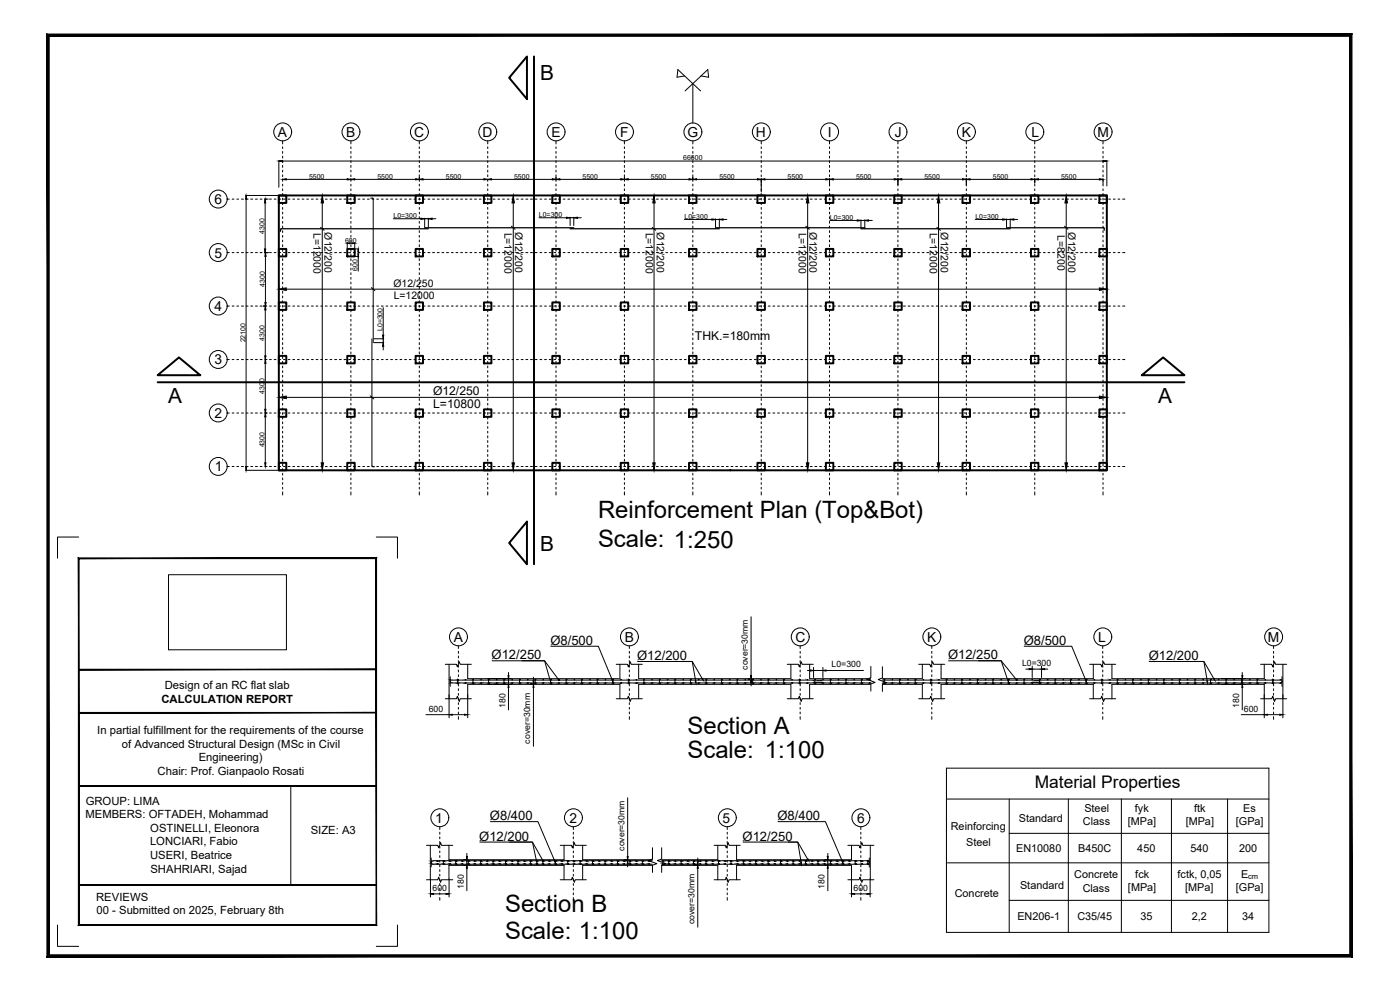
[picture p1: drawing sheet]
<svg xmlns="http://www.w3.org/2000/svg" width="420mm" height="297mm" viewBox="0 0 420 297" stroke-linecap="round" stroke-linejoin="round" font-family="sans-serif">
<defs><g id="words">
<g font-size="7.2">
<text x="179.5" y="155.3">Reinforcement Plan (Top&amp;Bot)</text>
<text x="179.5" y="164.1">Scale: 1:250</text>
<text x="206.3" y="220.1">Section A</text>
<text x="206.3" y="227.3">Scale: 1:100</text>
<text x="151.6" y="273.6">Section B</text>
<text x="151.6" y="281.7">Scale: 1:100</text>
</g>
<g font-size="6.3">
<text x="162.1" y="24">B</text>
<text x="50.4" y="120.9">A</text>
<text x="347.6" y="120.9">A</text>
<text x="162.1" y="165.4">B</text>
</g>
<text font-size="5.2" x="310.5" y="236.6">Material Properties</text>
<g font-size="4.1">
<text x="83.4" y="41.1">A</text>
<text x="103.9" y="41.1">B</text>
<text x="124.3" y="41.1">C</text>
<text x="144.8" y="41.1">D</text>
<text x="165.5" y="41.1">E</text>
<text x="186.1" y="41.1">F</text>
<text x="206.3" y="41.1">G</text>
<text x="226.9" y="41.1">H</text>
<text x="248.4" y="41.1">I</text>
<text x="268.5" y="41.1">J</text>
<text x="288.7" y="41.1">K</text>
<text x="309.6" y="41.1">L</text>
<text x="329.3" y="41.1">M</text>
<text x="64.3" y="61.2">6</text>
<text x="64.3" y="77.3">5</text>
<text x="64.4" y="93.3">4</text>
<text x="64.3" y="109.4">3</text>
<text x="64.4" y="125.4">2</text>
<text x="64.5" y="141.4">1</text>
<text x="136.2" y="192.6">A</text>
<text x="187.5" y="192.6">B</text>
<text x="238.8" y="192.6">C</text>
<text x="278.2" y="192.6">K</text>
<text x="329.6" y="192.6">L</text>
<text x="380.5" y="192.6">M</text>
<text x="130.6" y="246.9">1</text>
<text x="170.9" y="246.9">2</text>
<text x="216.9" y="246.9">5</text>
<text x="257.2" y="246.9">6</text>
</g>
<g font-size="3.9">
<text x="147.5" y="197.8">Ø12/250</text>
<text x="165.2" y="193.4">Ø8/500</text>
<text x="284.5" y="197.8">Ø12/250</text>
<text x="307.2" y="193.4">Ø8/500</text>
<text x="191.2" y="198">Ø12/200</text>
<text x="344.7" y="198">Ø12/200</text>
<text x="147.1" y="246.1">Ø8/400</text>
<text x="233.3" y="246.1">Ø8/400</text>
<text x="143.8" y="252.2">Ø12/200</text>
<text x="222.9" y="252.2">Ø12/250</text>
</g>
<g font-size="3.6">
<text x="208.6" y="102">THK.=180mm</text>
<text x="129.9" y="118.5">Ø12/250</text>
<text x="130" y="122.4">L=10800</text>
</g>
<g font-size="3.4">
<text x="49.5" y="206.8">Design of an RC flat slab</text>
<text x="48.5" y="210.9">CALCULATION REPORT</text>
<text x="29.2" y="220.2">In partial fulfillment for the requirements of the course</text>
<text x="36.6" y="224.3">of Advanced Structural Design (MSc in Civil</text>
<text x="47.3" y="232.5">Chair: Prof. Gianpaolo Rosati</text>
<text x="59.6" y="228.4">Engineering)</text>
<text x="25.6" y="245.5">MEMBERS: OFTADEH, Mohammad</text>
<text x="25.7" y="241.4">GROUP: LIMA</text>
<text x="45.1" y="249.6">OSTINELLI, Eleonora</text>
<text x="93.2" y="250.4">SIZE: A3</text>
<text x="45" y="253.7">LONCIARI, Fabio</text>
<text x="45" y="257.7">USERI, Beatrice</text>
<text x="45.2" y="261.8">SHAHRIARI, Sajad</text>
<text x="28.9" y="270.3">REVIEWS</text>
<text x="29" y="274.4">00 - Submitted on 2025, February 8th</text>
</g>
<g font-size="3.3">
<text x="325.4" y="243.6">Steel</text>
<text x="340.6" y="243.6">fyk</text>
<text x="358.4" y="243.6">ftk</text>
<text x="373.1" y="243.6">Es</text>
<text x="285.4" y="248.9">Reinforcing</text>
<text x="305.8" y="246.6">Standard</text>
<text x="325" y="247.5">Class</text>
<text x="338.4" y="247.5">[MPa]</text>
<text x="355.8" y="247.5">[MPa]</text>
<text x="370.9" y="247.5">[GPa]</text>
<text x="290" y="253.8">Steel</text>
<text x="305" y="255.6">EN10080</text>
<text x="323.6" y="255.6">B450C</text>
<text x="341.3" y="255.6">450</text>
<text x="357.3" y="255.6">540</text>
<text x="371.9" y="255.6">200</text>
<text x="322.4" y="263.6">Concrete</text>
<text x="340.7" y="263.6">fck</text>
<text x="353.4" y="263.6">fctk, 0,05</text>
<text x="372.5" y="263.5">E</text>
<text x="286.5" y="269.2">Concrete</text>
<text x="306.1" y="266.6">Standard</text>
<text x="324.9" y="267.5">Class</text>
<text x="338.5" y="267.5">[MPa]</text>
<text x="355.7" y="267.5">[MPa]</text>
<text x="370.9" y="267.4">[GPa]</text>
<text x="305.3" y="276.1">EN206-1</text>
<text x="323.3" y="276.1">C35/45</text>
<text x="342.3" y="276.1">35</text>
<text x="357.7" y="276.1">2,2</text>
<text x="372.8" y="276.1">34</text>
</g>
<g font-size="3.1">
<text x="94.1" y="69.9" transform="rotate(90 94.1 69.9)">L=12000</text>
<text x="97.4" y="69.7" transform="rotate(90 97.4 69.7)">Ø12/200</text>
<text x="151.4" y="69.8" transform="rotate(90 151.4 69.8)">L=12000</text>
<text x="154.6" y="69.7" transform="rotate(90 154.6 69.7)">Ø12/200</text>
<text x="193.8" y="69.8" transform="rotate(90 193.8 69.8)">L=12000</text>
<text x="197.1" y="69.7" transform="rotate(90 197.1 69.7)">Ø12/200</text>
<text x="239.7" y="69.8" transform="rotate(90 239.7 69.8)">L=12000</text>
<text x="243" y="69.7" transform="rotate(90 243 69.7)">Ø12/200</text>
<text x="279" y="69.8" transform="rotate(90 279 69.8)">L=12000</text>
<text x="282.3" y="69.7" transform="rotate(90 282.3 69.7)">Ø12/200</text>
<text x="317.4" y="70.6" transform="rotate(90 317.4 70.6)">L=8200</text>
<text x="320.6" y="69.7" transform="rotate(90 320.6 69.7)">Ø12/200</text>
<text x="118.1" y="86">Ø12/250</text>
<text x="118.2" y="89.7">L=12000</text>
</g>
<g font-size="2.6">
<text x="224.4" y="201" transform="rotate(-90 224.4 201)">cover=30mm</text>
<text x="249.6" y="200.2">L0=300</text>
<text x="306.7" y="199.8">L0=300</text>
<text x="128.7" y="213.5">600</text>
<text x="151.7" y="212.4" transform="rotate(-90 151.7 212.4)">180</text>
<text x="371.9" y="212.4" transform="rotate(-90 371.9 212.4)">180</text>
<text x="373.3" y="213.5">600</text>
<text x="159.2" y="223.1" transform="rotate(-90 159.2 223.1)">cover=30mm</text>
<text x="187.4" y="255.3" transform="rotate(-90 187.4 255.3)">cover=30mm</text>
<text x="129.8" y="267.2">600</text>
<text x="139.2" y="266.6" transform="rotate(-90 139.2 266.6)">180</text>
<text x="247.5" y="266.6" transform="rotate(-90 247.5 266.6)">180</text>
<text x="256.2" y="267.2">600</text>
<text x="208.4" y="277.3" transform="rotate(-90 208.4 277.3)">cover=30mm</text>
</g>
<text font-size="2.3" x="374.6" y="263.9">cm</text>
<g font-size="2.1">
<text x="92.7" y="53.6">5500</text>
<text x="113.3" y="53.6">5500</text>
<text x="133.8" y="53.6">5500</text>
<text x="154.3" y="53.6">5500</text>
<text x="174.8" y="53.6">5500</text>
<text x="195.4" y="53.6">5500</text>
<text x="205" y="48.1">66600</text>
<text x="215.9" y="53.6">5500</text>
<text x="236.4" y="53.6">5500</text>
<text x="256.9" y="53.6">5500</text>
<text x="277.4" y="53.6">5500</text>
<text x="298" y="53.6">5500</text>
<text x="318.5" y="53.6">5500</text>
<text x="118.1" y="65.4">L0=300</text>
<text x="161.7" y="65.1">L0=300</text>
<text x="205.4" y="65.6">L0=300</text>
<text x="249.1" y="65.9">L0=300</text>
<text x="292.7" y="65.6">L0=300</text>
<text x="79.4" y="70.1" transform="rotate(-90 79.4 70.1)">4300</text>
<text x="103.6" y="72.8">600</text>
<text x="107.3" y="81.3" transform="rotate(-90 107.3 81.3)">600</text>
<text x="79.4" y="86.1" transform="rotate(-90 79.4 86.1)">4300</text>
<text x="114.8" y="99.4" transform="rotate(-90 114.8 99.4)">L0=300</text>
<text x="73.6" y="102.8" transform="rotate(-90 73.6 102.8)">22100</text>
<text x="79.4" y="102.2" transform="rotate(-90 79.4 102.2)">4300</text>
<text x="79.4" y="118.2" transform="rotate(-90 79.4 118.2)">4300</text>
<text x="79.4" y="134.3" transform="rotate(-90 79.4 134.3)">4300</text>
</g>
</g></defs>
<!-- layer: layoutt -->
<g fill="none" stroke="#000" stroke-width=".59">
<path d="M83.7 58.6h2.2v2.3h-2.2zM104.2 58.6h2.3v2.3h-2.3zM124.7 58.6h2.2v2.3h-2.2zM145.2 58.6h2.3v2.3h-2.3zM165.8 58.6h2.2v2.3h-2.2zM186.3 58.6h2.2v2.3h-2.2zM206.8 58.6h2.2v2.3h-2.2zM227.3 58.6h2.3v2.3h-2.3zM247.8 58.6h2.3v2.3h-2.3zM268.4 58.6h2.2v2.3h-2.2zM288.9 58.6h2.2v2.3h-2.2zM309.4 58.6h2.2v2.3h-2.2z"/>
<path d="M329.9 58.6h2.3v2.3h-2.3zM83.7 74.7h2.2v2.2h-2.2zM104.2 74.7h2.3v2.2h-2.3zM124.7 74.7h2.2v2.2h-2.2zM145.2 74.7h2.3v2.2h-2.3zM165.8 74.7h2.2v2.2h-2.2zM186.3 74.7h2.2v2.2h-2.2zM206.8 74.7h2.2v2.2h-2.2zM227.3 74.7h2.3v2.2h-2.3zM247.8 74.7h2.3v2.2h-2.3zM268.4 74.7h2.2v2.2h-2.2zM288.9 74.7h2.2v2.2h-2.2z"/>
<path d="M309.4 74.7h2.2v2.2h-2.2zM329.9 74.7h2.3v2.2h-2.3zM83.7 90.7h2.2v2.3h-2.2zM104.2 90.7h2.3v2.3h-2.3zM124.7 90.7h2.2v2.3h-2.2zM145.2 90.7h2.3v2.3h-2.3zM165.8 90.7h2.2v2.3h-2.2zM186.3 90.7h2.2v2.3h-2.2zM206.8 90.7h2.2v2.3h-2.2zM227.3 90.7h2.3v2.3h-2.3zM247.8 90.7h2.3v2.3h-2.3zM268.4 90.7h2.2v2.3h-2.2z"/>
<path d="M288.9 90.7h2.2v2.3h-2.2zM309.4 90.7h2.2v2.3h-2.2zM329.9 90.7h2.3v2.3h-2.3zM83.7 106.8h2.2v2.2h-2.2zM104.2 106.8h2.3v2.2h-2.3zM124.7 106.8h2.2v2.2h-2.2zM145.2 106.8h2.3v2.2h-2.3zM165.8 106.8h2.2v2.2h-2.2zM186.3 106.8h2.2v2.2h-2.2zM206.8 106.8h2.2v2.2h-2.2zM227.3 106.8h2.3v2.2h-2.3zM247.8 106.8h2.3v2.2h-2.3z"/>
<path d="M268.4 106.8h2.2v2.2h-2.2zM288.9 106.8h2.2v2.2h-2.2zM309.4 106.8h2.2v2.2h-2.2zM329.9 106.8h2.3v2.2h-2.3zM83.7 122.8h2.2v2.3h-2.2zM83.7 138.9h2.2v2.2h-2.2zM104.2 122.8h2.3v2.3h-2.3zM104.2 138.9h2.3v2.2h-2.3zM124.7 122.8h2.2v2.3h-2.2zM124.7 138.9h2.2v2.2h-2.2zM145.2 122.8h2.3v2.3h-2.3zM145.2 138.9h2.3v2.2h-2.3z"/>
<path d="M165.8 122.8h2.2v2.3h-2.2zM165.8 138.9h2.2v2.2h-2.2zM186.3 122.8h2.2v2.3h-2.2zM186.3 138.9h2.2v2.2h-2.2zM206.8 122.8h2.2v2.3h-2.2zM206.8 138.9h2.2v2.2h-2.2zM227.3 122.8h2.3v2.3h-2.3zM227.3 138.9h2.3v2.2h-2.3zM247.8 122.8h2.3v2.3h-2.3zM247.8 138.9h2.3v2.2h-2.3zM268.4 122.8h2.2v2.3h-2.2zM268.4 138.9h2.2v2.2h-2.2z"/>
<path d="M288.9 122.8h2.2v2.3h-2.2zM288.9 138.9h2.2v2.2h-2.2zM309.4 122.8h2.2v2.3h-2.2zM309.4 138.9h2.2v2.2h-2.2zM329.9 122.8h2.3v2.3h-2.3zM329.9 138.9h2.3v2.2h-2.3z"/>
</g>
<!-- layer: 0 -->
<g fill="none" stroke="#000" stroke-width=".3">
<path d="M207.9 25.1v11.8M73.7 58.6h9.8M73.9 59.7v80.3M79.4 59.7h1.1M83.7 48.1v8.1M84.8 53.7v.3M84.8 48.3h246.2M85.9 53.8h18.3M96.5 58.6h1.4M105.3 53.7v.3M106.5 53.8h18.2M111.2 59.5h.5"/>
<path d="M111.8 59.4l.2 .2v43.2M125.8 53.2v.8M126.9 53.8h18.3M146.4 53.9v.1M147.5 53.8h18.3M153.8 58.6h1.4M166.9 53.2v.8M168 53.8h18.3M187.4 53.2v.8M188.5 53.8h18.3M196.1 58.6h1.4M207.9 53.2v.8"/>
<path d="M209 53.8h18.3M228.5 53.6v4M229.6 53.8h18.2M242.2 58.6h1.4M248.9 53.6v2.1M250.1 53.8h18.3M269.5 53.6v1.8M270.6 53.8h18.3M281.5 58.6h1.4M290 53.6v1.9M291.1 53.8h18.3M310.5 53.6v1.3"/>
<path d="M311.6 53.8h18.3M319.8 58.6h1.4M331 53.6v1.6M332.2 48.1v7.7M79.4 75.8h1.1M79.6 60.9v13.8M79.7 76.9v13.8M96.2 68.2l1.1 .9M96.7 60.9v78M104.2 72.8v1.7M104.9 73h.8M106.5 72.8v1.7"/>
<path d="M106.6 74.7h1.1M106.6 76.9h1.1M107.5 75.5v.7M107.5 76.9v4.4M118.1 65.6h8.2M127.5 65.5v2.7M127.5 65.6h1.1M128.6 65.5v2.7M129.7 65.6h1.1M153.5 67.9l1 .9M154 60.9v78M161.7 65.3h8.3"/>
<path d="M171.1 65.2v2.5M171.1 65.3h1.1M172.2 65.2v2.5M173.3 65.3h1.1M195.7 68.2l1.1 .9M196.3 60.9v78M205.4 65.8h8.2M214.7 65.7v2.5M214.7 65.8h1.2M215.9 65.7v2.5M217 65.8h1.1M241.8 67.9l1.1 .9"/>
<path d="M242.4 60.9v78M249 66.1h8.3M258.4 66v2.5M258.4 66.1h1.1M259.5 66v2.5M260.6 66.1h1.2M281.2 68.2l1 .9M281.7 60.9v78M292.7 65.8h8.2M302.1 65.8h1.1M302.1 65.7v2.5M303.2 65.7v2.5"/>
<path d="M304.3 65.8h1.1M319.5 67.9l1 .9M320 60.9v78M79 91.8h.9M79.6 93v13.8M83.7 85.6v1.3M85.9 86.8h244M111.4 86.3l1.1 .9M115 92.3v8.3M332.2 86.6v1.4M79.6 109v13.8M79.8 107.9h.1"/>
<path d="M83.7 118v1.4M85.9 119.2h244M111.1 118.8l1.1 .9M111.6 101.7l.1 38.1 .2 .2M112.2 102.8h3M112.2 101.7h3M115 101.7v1.1M115 103.9v1.1M332.2 119.1v1.4M79.6 125.1v13.8M79.8 123.9h.1M79.8 140h.1"/>
<path d="M73.7 141.1h9.8M95.4 141.1h1.5M111.9 140.1h.5M152.7 141.1h1.5M195 141.1h1.5M241.1 141.1h1.5M280.4 141.1h1.5M318.7 141.1h1.5M133.6 199.3h3.4l.3 .8 .5-1.5 .3 .7h3.4M134.8 199.3v16.1M140.4 199.3v4.3h45.6v-4.3M147.7 198.3h15.7l1.9 6.5"/>
<path d="M156.7 198.3h6.7l4.2 5.5M165.3 193.9h14.3l4.1 10M184.9 199.3h3.4l.3 .8 .5-1.5 .3 .7h3.4M191.3 198.5h16.5l1 5.9M191.7 199.3v4.3h45.6v-4.3M204.9 198.5h2.9l2.9 5.1M225.4 185.1v17.6M236.2 199.3h3.4l.3 .8 .5-1.5 .3 .7h3.4M243 199.3v4.3h18.3M261.4 200v3.3l-1.3 .5 2.5 .9-1.2 .5v2.2M275.7 199.3h3.3l.3 .8 .6-1.5 .3 .7h3.3M276.8 199.3v4.3h-11.9"/>
<path d="M282.4 199.3v4.3h45.7v-4.3M284.7 198.3h15.8l2.2 6.5M293.7 198.3h6.8l4.5 5.5M307.4 193.9h14.2l4.2 10M309.8 199.8v3.5M312.6 199.8v3.5M327 199.3h3.4l.3 .8 .5-1.5 .3 .7h3.3M333.7 199.3v4.3h45.7v-4.3M344.9 198.5h16.4l1 5.9M358.5 198.5h2.8l3 5.1M378.3 199.3h3.4l.3 .8 .5-1.5 .3 .7h3.4M385 199.3v16.1"/>
<path d="M127.8 214.4h7M133.6 209.6h3.4l.3-.7 .5 1.6 .3-.9h3.4M135.1 204.3l.6 .6h108.1l.4-.2h2.8M135.1 203v1.4M135.7 204.1h108.1l.4 .1h2.8M135.7 204l-.5 .3-.1 1.6M135.7 214.4h3.7M137.3 205l.3 .2M137.4 203.8l.1 .1M137.4 203.8l-.1 1.2M141.9 205l.4 .2M142.1 203.8v.1"/>
<path d="M142.1 203.8l-.2 1.2M146.6 205l.3 .2M146.7 203.8l.1 .1M146.7 203.8l-.1 1.2M151.3 205l.3 .2M151.5 203.9l-.2-.1-.1 1.2M152.6 201.8v.9M152.6 203.6v1.7M152.6 206.3v6.7M155.9 205l.4 .2M156.2 203.9l-.2-.1-.1 1.2M159.2 205.1h.6"/>
<path d="M160.1 203.2v.9M160.1 205.1v.2M160.1 206.3v17.6M160.6 205l.3 .2M160.8 203.9l-.2-.1v1.2M165.3 205l.3 .2M165.4 203.8l.1 .1M165.4 203.8l-.1 1.2M169.9 205l.4 .2M170 203.8l.1 .1M170.1 203.8l-.2 1.2M174.6 205l.3 .2"/>
<path d="M174.7 203.8l.1 .1M174.7 203.8l-.1 1.2M179.3 205l.1 .1M179.4 205.2h.2M179.4 203.8l.1 .1M179.4 203.8l-.2 1.2M183.9 205l.4 .2M184.1 203.9l-.2-.1v1.2M184.9 209.6h3.4l.3-.7 .5 1.6 .3-.9h3.4M186 209.6v-4.3h-45.6v10.1M188.6 205l.3 .2M188.8 203.9l-.2-.1v1.2"/>
<path d="M191.7 209.6v-4.3h45.6v4.3M193.2 205l.4 .2M193.4 203.8v.1M193.4 203.8l-.2 1.2M197.9 205l.3 .2M198 203.8l.1 .1M198 203.8l-.1 1.2M202.6 205l.3 .2M202.7 203.8l.1 .1M202.7 203.8l-.1 1.2M207.2 205l.2 .1M207.3 205.2h.3"/>
<path d="M207.3 203.8l.2 .1M207.4 203.8l-.2 1.2M211.9 205l.1 .1M212 205.2h.2M212.1 203.9l-.2-.1v1.2M216.6 205l.3 .2M216.8 203.9l-.2-.1v1.2M221.2 205l.4 .2M221.2 203.8v1.2M221.3 203.8l.1 .1M224.5 203.9h.5M225.4 203.6v.3"/>
<path d="M225.4 204.9v.9M225.9 205l.3 .2M226 203.8l.1 .1M226 203.8l-.1 1.2M230.5 205l.4 .2M230.7 203.8l.1 .1M230.7 203.8l-.2 1.2M235.2 205l.1 .1M235.3 205.2h.3M235.3 203.8l.1 .1M235.3 203.8l-.1 1.2M236.2 209.6h3.4l.3-.7 .5 1.6 .3-.9h3.4"/>
<path d="M239.9 205l.1 .1M240 205.2h.2M240.1 203.9l-.2-.1v1.2M242.3 201.2h.9M244.2 204.1h17.1M244.2 204.9h17.1M244.2 200.3v3M244.2 201.2h2.8M244.5 205l.4 .2M244.5 203.8v1.2M244.6 203.8l.2 .1M247 200.3v3"/>
<path d="M247.9 201.2h11.3M249.2 205l.3 .2M249.2 203.8v1.2M249.2 203.8l.2 .1M253.9 205l.3 .2M254 203.8l.1 .1M254 203.8l-.1 1.2M258.5 205l.4 .2M258.6 203.8l.2 .1M258.7 203.8l-.2 1.2M261.3 205.3h-18.3v4.3M264.8 200v3.4l-1.2 .5 2.5 .9-1.3 .5v2.1"/>
<path d="M264.9 204.1h44.5l.3 .1h2.8M264.9 205.3h11.9v4.3M265.3 205l.4 .2M265.3 203.8v1.2M265.4 203.8l.1 .1M270 205l.3 .2M270 203.8v1.2M270 203.8l.2 .1M274.7 205l.1 .1M274.8 205.2h.2M274.8 203.8l.1 .1M274.8 203.8l-.2 1.2"/>
<path d="M275.7 209.6h3.3l.3-.7 .6 1.6 .3-.9h3.3M279.3 205l.1 .1M279.4 205.2h.3M279.6 203.9l-.2-.1-.1 1.2M282.4 209.6v-4.3h45.7v4.3M284 205l.1 .1M284.1 205.2h.2M284.2 203.9l-.2-.1v1.2M288.7 205l.1 .1M288.7 203.8v1.2M288.7 203.8l.2 .1M288.7 205.2h.3"/>
<path d="M293.3 205l.4 .2M293.3 203.8v1.2M293.4 203.8l.2 .1M298 205l.3 .2M298 203.8v1.2M298 203.8l.2 .1M302.7 205l.3 .2M302.8 203.8l.1 .1M302.8 203.8l-.2 1.2M307.3 205l.1 .1M307.4 205.2h.3M307.5 203.9l-.2-.1v1.2"/>
<path d="M307.9 200.8h.9M309.7 204.1h74.5M309.8 200.8h2.8M312 205l.1 .1M312 203.8v1.2M312 203.8l.2 .1M312.1 205.2h.2M312.5 204.7h-2.8l-.3 .2h-44.5M313.5 200.8h.9M316.6 205l.1 .1M316.6 203.8v1.2M316.7 203.8l.2 .1"/>
<path d="M316.7 205.2h.3M321.3 205l.1 .1M321.3 203.8v1.2M321.3 203.8l.2 .1M321.4 205.2h.2M326 203.8v1.2M326 205l.3 .2M326 203.8l.2 .1M327 209.6h3.4l.3-.7 .5 1.6 .3-.9h3.3M330.7 205l.3 .2M330.8 203.8l-.1 1.2M330.8 203.8l.1 .1"/>
<path d="M333.7 209.6v-4.3h45.7v10.1M335.3 205l.1 .1M335.4 205.2h.2M335.5 203.9l-.2-.1v1.2M340 205l.1 .1M340 203.8v1.2M340 203.8l.2 .1M340 205.2h.3M344.6 205l.1 .1M344.6 203.8v1.2M344.7 203.8l.2 .1M344.7 205.2h.3"/>
<path d="M349.3 205l.1 .1M349.3 203.8v1.2M349.3 203.8l.2 .1M349.4 205.2h.2M353.9 203.8v1.2M354 205l.3 .2M354 203.8l.2 .1M358.6 205l.4 .2M358.7 203.8l-.1 1.2M358.8 203.8v.1M363.3 205l.3 .2M363.3 203.8v1.2"/>
<path d="M363.3 203.8l.2 .1M367.9 205l.2 .1M367.9 203.8v1.2M368 203.8l.2 .1M368 205.2h.3M372.5 214.4h6.9M372.6 205l.1 .1M372.6 203.8v1.2M372.6 203.8l.3 .1M372.7 205.2h.2M372.8 201.8v.9M372.8 203.6v1.7"/>
<path d="M372.8 206.3v6.7M377.3 205l.1 .1M377.3 203.8v1.2M377.3 203.8l.2 .1M377.3 205.2h.3M378.3 209.6h3.4l.3-.7 .5 1.6 .3-.9h3.4M380.4 214.4h3.7M381.9 203.8v1.2M382 205l.3 .2M382 203.8l.2 .1M384.2 204l.6 .6M384.8 203v1.4"/>
<path d="M384.8 204.6v1.3M384.8 204.3l-.6 .6h-74.5M87.3 235.9v29.7M188.4 239.4v17.6M284 230.5h96.8v49.3h-96.8zM284 239.7h96.8M302.9 239.7v40.1M320.6 239.7v40.1M336.5 239.7v40.1M351.6 239.7v40.1M368.4 239.7v40.1M128 253.6h3.4l.2 .8 .6-1.6 .3 .8h3.4"/>
<path d="M129.1 253.6v10.4M129.4 257.4v1.4M129.4 258.7l.6 .6h65.8M133 259.2l.1 .1M133 258.3v1M133.1 259.4h.3M133.2 258.2l.1 .1M133.2 258.2l-.1 .1M134.7 253.6v4.4h34.6v-4.4M136.8 258.3v1M136.8 259.2l.3 .2M136.9 258.2l.1 .1"/>
<path d="M136.9 258.2l-.1 .1M139.2 259.6h1M140.1 256v1M140.1 258v1.6M140.5 259.2l.4 .2M140.5 258.3v1M140.6 258.2l-.1 .1M140.7 258.2v.1M144 252.7h15.8l1.3 6.3M144.3 259.2l.3 .2M144.3 258.3v1M144.4 258.2l.1 .1"/>
<path d="M144.4 258.2l-.1 .1M147.2 246.5h14.2l5 11.7M148 259.2l.1 .1M148 258.3v1M148.1 259.4h.2M148.1 258.2l.1 .1M148.1 258.2l-.1 .1M151.7 259.2l.3 .2M151.7 258.3v1M151.8 258.2l.2 .1M151.9 258.2l-.1 .1M153 252.7h6.8l3.1 5.5"/>
<path d="M155.4 259.2l.4 .2M155.4 258.3v1M155.6 258.2l.1 .1M155.6 258.2l-.1 .1M159.2 258.3v1M159.2 259.2l.3 .2M159.3 258.2l.1 .1M159.3 258.2l-.1 .1M162.9 259.2l.4 .2M162.9 258.3v1M163 258.2l-.1 .1M163.1 258.2v.1"/>
<path d="M166.7 259.2l.1 .1M166.7 258.3v1M166.7 259.4h.3M166.8 258.2l.1 .1M166.8 258.2l-.1 .1M168.1 253.6h3.4l.3 .8 .6-1.6 .2 .8h3.4M170.4 259.2l.3 .2M170.4 258.3v1M170.5 258.2l.1 .1M170.5 258.2l-.1 .1M174.1 259.2l.3 .2M174.1 258.3v1"/>
<path d="M174.2 258.2l.2 .1M174.3 258.2l-.2 .1M174.9 253.6v4.4h20.9M177.8 258.3v1M177.9 259.2l.3 .2M178 258.2l.1 .1M178 258.2l-.1 .1M181.6 259.2l.1 .1M181.6 258.3v1M181.7 259.4h.2M181.7 258.2l-.1 .1M181.7 258.2l.1 .1"/>
<path d="M185.3 259.2l.4 .2M185.3 258.3v1M185.4 258.2l-.1 .1M185.4 258.2l.1 .1M188.4 258v.2M188.4 259.2v.9M189 259.2l.4 .2M189 258.3v1M189.2 258.2l.1 .1M189.2 258.2l-.1 .1M192.8 259.2l.1 .1M192.8 258.3v1"/>
<path d="M192.9 259.4h.2M192.9 258.2l.1 .1M192.9 258.2l-.1 .1M195.8 258.2h-65.8l-.5 .3-.1 1.6M195.8 259.6h-20.9v4.4M195.8 254.4v3.3l-1.3 .5 2.6 .9-1.3 .5v2.2M198.6 254.4v3.3l-1.3 .5 2.5 .9-1.2 .5v2.2M198.6 258.2h61.8l.5 .6M198.6 259.6h16.8v4.4M200.7 259.2l.3 .2M200.7 258.3v1M200.8 258.2l.1 .1"/>
<path d="M200.8 258.2l-.1 .1M204.4 259.2l.4 .2M204.4 258.3v1M204.5 258.2l.2 .1M204.6 258.2l-.1 .1M208.1 259.2l.1 .1M208.1 258.3v1M208.2 259.4h.3M208.3 258.2l.1 .1M208.3 258.2l-.1 .1M208.5 259.6h.6M209.4 257.4v1"/>
<path d="M209.4 259.3v.3M211.9 258.3v1M211.9 259.2l.1 .1M212 259.4h.2M212 258.2l.1 .1M212 258.2l-.1 .1M214.3 253.6h3.4l.3 .8 .5-1.6 .3 .8h3.4M215.4 253.6v4.4h-16.8M215.6 259.2l.4 .2M215.6 258.3v1M215.7 258.2l-.1 .1M215.8 258.2v.1"/>
<path d="M219.4 259.2l.3 .2M219.4 258.3v1M219.5 258.2l.1 .1M219.5 258.2l-.1 .1M221.1 253.6v4.4h34.5v-4.4M223 252.7h16.4l1 6.1M223.1 259.2l.1 .1M223.1 258.3v1M223.2 259.4h.2M223.2 258.2l.1 .1M223.2 258.2l-.1 .1M226.8 259.2l.3 .2"/>
<path d="M226.8 258.3v1M226.9 258.2l.2 .1M227 258.2l-.1 .1M230.5 258.3v1M230.6 259.2l.1 .1M230.7 259.4h.2M230.7 258.2l.1 .1M230.7 258.2l-.1 .1M233.5 246.5h14.2l5 11.7M234.3 258.3v1M234.3 259.2l.3 .2M234.4 258.2l.1 .1"/>
<path d="M234.4 258.2l-.1 .1M236.6 252.7h2.8l3 5.1M238 259.2l.4 .2M238 258.3v1M238.1 258.2l-.1 .1M238.2 258.2v.1M241.8 259.2l.1 .1M241.8 258.3v1M241.8 259.4h.3M241.9 258.2l.1 .1M241.9 258.2l-.1 .1M245.5 259.2l.3 .2"/>
<path d="M245.5 258.3v1M245.6 258.2l.1 .1M245.6 258.2l-.1 .1M247.5 259.6h1.1M248.4 256v1M248.4 258v1.6M249.2 259.2l.3 .2M249.2 258.3v1M249.3 258.2l.2 .1M249.4 258.2l-.2 .1M252.9 258.3v1M253 259.2l.3 .2"/>
<path d="M253.1 258.2l.1 .1M253.1 258.2l-.1 .1M254.5 253.6h3.3l.3 .8 .5-1.6 .3 .8h3.4M256.7 258.3v1M256.7 259.2l.1 .1M256.8 259.4h.2M256.8 258.2l.1 .1M256.8 258.2l-.1 .1M260.4 259.2l.4 .2M260.4 258.3v1M260.5 258.2l-.1 .1M260.5 258.2l.1 .1"/>
<path d="M260.9 257.4v1.4M260.9 258.8v1.4M260.9 258.7l-.5 .6h-61.8M261.2 253.6l-.1 15.5M284.3 258.9h96.5M302.9 250h77.9M128 264h3.4l.2-.8 .6 1.5 .3-.7h3.4M129.2 263.7v5.4M130.1 268.2h3.7M140.1 260.5v6.8M168.1 264h3.4l.3-.8 .6 1.5 .2-.7h3.4M169.3 264v-4.4h-34.6l.1 9.5"/>
<path d="M209.4 260.5v17.7M214.3 264h3.4l.3-.8 .5 1.5 .3-.7h3.4M221.1 264v-4.4h34.5v9.5M248.4 260.5v6.8M254.5 264h3.3l.3-.8 .5 1.5 .3-.7h3.4M256.5 268.2h3.7M302.9 270.1h77.9"/>
<circle cx="135.1" cy="205" r=".06"/>
<circle cx="135.1" cy="204" r=".06"/>
<circle cx="137.4" cy="205" r=".06"/>
<circle cx="137.4" cy="204" r=".06"/>
<circle cx="139.7" cy="205" r=".06"/>
<circle cx="139.7" cy="204" r=".06"/>
<circle cx="142" cy="204" r=".06"/>
<circle cx="142" cy="205" r=".06"/>
<circle cx="144.4" cy="204" r=".06"/>
<circle cx="144.4" cy="205" r=".06"/>
<circle cx="146.7" cy="204" r=".06"/>
<circle cx="146.7" cy="205" r=".06"/>
<circle cx="149.1" cy="205" r=".06"/>
<circle cx="149.1" cy="204" r=".06"/>
<circle cx="151.4" cy="205" r=".06"/>
<circle cx="151.4" cy="204" r=".06"/>
<circle cx="153.7" cy="205" r=".06"/>
<circle cx="153.7" cy="204" r=".06"/>
<circle cx="156" cy="204" r=".06"/>
<circle cx="156" cy="205" r=".06"/>
<circle cx="158.4" cy="204" r=".06"/>
<circle cx="158.4" cy="205" r=".06"/>
<circle cx="160.7" cy="205" r=".06"/>
<circle cx="160.7" cy="204" r=".06"/>
<circle cx="163" cy="205" r=".06"/>
<circle cx="163" cy="204" r=".06"/>
<circle cx="165.4" cy="205" r=".06"/>
<circle cx="165.4" cy="204" r=".06"/>
<circle cx="165.4" cy="205" r=".19"/>
<circle cx="167.7" cy="204" r=".06"/>
<circle cx="167.7" cy="205" r=".06"/>
<circle cx="167.7" cy="204" r=".19"/>
<circle cx="170" cy="204" r=".06"/>
<circle cx="170" cy="205" r=".06"/>
<circle cx="172.4" cy="204" r=".06"/>
<circle cx="172.4" cy="205" r=".06"/>
<circle cx="174.7" cy="205" r=".06"/>
<circle cx="174.7" cy="204" r=".06"/>
<circle cx="177" cy="205" r=".06"/>
<circle cx="177" cy="204" r=".06"/>
<circle cx="179.4" cy="204" r=".06"/>
<circle cx="179.4" cy="205" r=".06"/>
<circle cx="181.7" cy="204" r=".06"/>
<circle cx="181.7" cy="205" r=".06"/>
<circle cx="184" cy="204" r=".06"/>
<circle cx="184" cy="205" r=".06"/>
<circle cx="186.4" cy="204" r=".06"/>
<circle cx="186.4" cy="205" r=".06"/>
<circle cx="188.7" cy="205" r=".06"/>
<circle cx="188.7" cy="204" r=".06"/>
<circle cx="191" cy="205" r=".06"/>
<circle cx="191" cy="204" r=".06"/>
<circle cx="193.3" cy="204" r=".06"/>
<circle cx="193.3" cy="205" r=".06"/>
<circle cx="195.7" cy="205" r=".06"/>
<circle cx="195.7" cy="204" r=".06"/>
<circle cx="198" cy="204" r=".06"/>
<circle cx="198" cy="205" r=".06"/>
<circle cx="200.4" cy="205" r=".06"/>
<circle cx="200.4" cy="204" r=".06"/>
<circle cx="202.7" cy="204" r=".06"/>
<circle cx="202.7" cy="205" r=".06"/>
<circle cx="205" cy="204" r=".06"/>
<circle cx="205" cy="205" r=".06"/>
<circle cx="207.4" cy="205" r=".06"/>
<circle cx="207.4" cy="204" r=".06"/>
<circle cx="209.7" cy="204" r=".06"/>
<circle cx="209.7" cy="205" r=".06"/>
<circle cx="212" cy="205" r=".06"/>
<circle cx="212" cy="204" r=".06"/>
<circle cx="214.3" cy="204" r=".06"/>
<circle cx="214.3" cy="205" r=".06"/>
<circle cx="216.7" cy="204" r=".06"/>
<circle cx="216.7" cy="205" r=".06"/>
<circle cx="219" cy="205" r=".06"/>
<circle cx="219" cy="204" r=".06"/>
<circle cx="221.3" cy="204" r=".06"/>
<circle cx="221.3" cy="205" r=".06"/>
<circle cx="223.7" cy="205" r=".06"/>
<circle cx="223.7" cy="204" r=".06"/>
<circle cx="226" cy="204" r=".06"/>
<circle cx="226" cy="205" r=".06"/>
<circle cx="228.4" cy="204" r=".06"/>
<circle cx="228.4" cy="205" r=".06"/>
<circle cx="230.7" cy="205" r=".06"/>
<circle cx="230.7" cy="204" r=".06"/>
<circle cx="233" cy="204" r=".06"/>
<circle cx="233" cy="205" r=".06"/>
<circle cx="235.3" cy="205" r=".06"/>
<circle cx="235.3" cy="204" r=".06"/>
<circle cx="237.7" cy="204" r=".06"/>
<circle cx="237.7" cy="205" r=".06"/>
<circle cx="240" cy="204" r=".06"/>
<circle cx="240" cy="205" r=".06"/>
<circle cx="242.3" cy="205" r=".06"/>
<circle cx="242.3" cy="204" r=".06"/>
<circle cx="244.7" cy="204" r=".06"/>
<circle cx="244.7" cy="205" r=".06"/>
<circle cx="247" cy="205" r=".06"/>
<circle cx="247" cy="204" r=".06"/>
<circle cx="249.3" cy="204" r=".06"/>
<circle cx="249.3" cy="205" r=".06"/>
<circle cx="251.6" cy="204" r=".06"/>
<circle cx="251.6" cy="205" r=".06"/>
<circle cx="254" cy="205" r=".06"/>
<circle cx="254" cy="204" r=".06"/>
<circle cx="256.3" cy="204" r=".06"/>
<circle cx="256.3" cy="205" r=".06"/>
<circle cx="258.7" cy="205" r=".06"/>
<circle cx="258.7" cy="204" r=".06"/>
<circle cx="261" cy="204" r=".06"/>
<circle cx="261" cy="205" r=".06"/>
<circle cx="265.4" cy="204" r=".06"/>
<circle cx="265.4" cy="205" r=".06"/>
<circle cx="267.8" cy="205" r=".06"/>
<circle cx="267.8" cy="204" r=".06"/>
<circle cx="270.1" cy="204" r=".06"/>
<circle cx="270.1" cy="205" r=".06"/>
<circle cx="272.5" cy="205" r=".06"/>
<circle cx="272.5" cy="204" r=".06"/>
<circle cx="274.8" cy="204" r=".06"/>
<circle cx="274.8" cy="205" r=".06"/>
<circle cx="277.1" cy="205" r=".06"/>
<circle cx="277.1" cy="204" r=".06"/>
<circle cx="279.4" cy="205" r=".06"/>
<circle cx="279.4" cy="204" r=".06"/>
<circle cx="281.8" cy="204" r=".06"/>
<circle cx="281.8" cy="205" r=".06"/>
<circle cx="284.1" cy="205" r=".06"/>
<circle cx="284.1" cy="204" r=".06"/>
<circle cx="286.4" cy="204" r=".06"/>
<circle cx="286.4" cy="205" r=".06"/>
<circle cx="288.8" cy="205" r=".06"/>
<circle cx="288.8" cy="204" r=".06"/>
<circle cx="291.1" cy="205" r=".06"/>
<circle cx="291.1" cy="204" r=".06"/>
<circle cx="293.5" cy="204" r=".06"/>
<circle cx="293.5" cy="205" r=".06"/>
<circle cx="295.8" cy="205" r=".06"/>
<circle cx="295.8" cy="204" r=".06"/>
<circle cx="298.1" cy="204" r=".06"/>
<circle cx="298.1" cy="205" r=".06"/>
<circle cx="300.4" cy="205" r=".06"/>
<circle cx="300.4" cy="204" r=".06"/>
<circle cx="302.8" cy="204" r=".06"/>
<circle cx="302.8" cy="205" r=".06"/>
<circle cx="302.8" cy="205" r=".19"/>
<circle cx="305.1" cy="204" r=".06"/>
<circle cx="305.1" cy="205" r=".06"/>
<circle cx="305.1" cy="204" r=".19"/>
<circle cx="307.4" cy="205" r=".06"/>
<circle cx="307.4" cy="204" r=".06"/>
<circle cx="309.8" cy="204" r=".06"/>
<circle cx="309.8" cy="205" r=".06"/>
<circle cx="312.1" cy="205" r=".06"/>
<circle cx="312.1" cy="204" r=".06"/>
<circle cx="314.4" cy="204" r=".06"/>
<circle cx="314.4" cy="205" r=".06"/>
<circle cx="316.7" cy="204" r=".06"/>
<circle cx="316.7" cy="205" r=".06"/>
<circle cx="319.1" cy="205" r=".06"/>
<circle cx="319.1" cy="204" r=".06"/>
<circle cx="321.4" cy="204" r=".06"/>
<circle cx="321.4" cy="205" r=".06"/>
<circle cx="323.8" cy="205" r=".06"/>
<circle cx="323.8" cy="204" r=".06"/>
<circle cx="326.1" cy="204" r=".06"/>
<circle cx="326.1" cy="205" r=".06"/>
<circle cx="328.4" cy="204" r=".06"/>
<circle cx="328.4" cy="205" r=".06"/>
<circle cx="330.8" cy="205" r=".06"/>
<circle cx="330.8" cy="204" r=".06"/>
<circle cx="333.1" cy="204" r=".06"/>
<circle cx="333.1" cy="205" r=".06"/>
<circle cx="335.4" cy="205" r=".06"/>
<circle cx="335.4" cy="204" r=".06"/>
<circle cx="337.7" cy="204" r=".06"/>
<circle cx="337.7" cy="205" r=".06"/>
<circle cx="340.1" cy="204" r=".06"/>
<circle cx="340.1" cy="205" r=".06"/>
<circle cx="342.4" cy="205" r=".06"/>
<circle cx="342.4" cy="204" r=".06"/>
<circle cx="344.7" cy="204" r=".06"/>
<circle cx="344.7" cy="205" r=".06"/>
<circle cx="347.1" cy="205" r=".06"/>
<circle cx="347.1" cy="204" r=".06"/>
<circle cx="349.4" cy="204" r=".06"/>
<circle cx="349.4" cy="205" r=".06"/>
<circle cx="351.8" cy="205" r=".06"/>
<circle cx="351.8" cy="204" r=".06"/>
<circle cx="354.1" cy="205" r=".06"/>
<circle cx="354.1" cy="204" r=".06"/>
<circle cx="356.4" cy="204" r=".06"/>
<circle cx="356.4" cy="205" r=".06"/>
<circle cx="358.7" cy="205" r=".06"/>
<circle cx="358.7" cy="204" r=".06"/>
<circle cx="361.1" cy="204" r=".06"/>
<circle cx="361.1" cy="205" r=".06"/>
<circle cx="363.4" cy="205" r=".06"/>
<circle cx="363.4" cy="204" r=".06"/>
<circle cx="365.7" cy="205" r=".06"/>
<circle cx="365.7" cy="204" r=".06"/>
<circle cx="368.1" cy="205" r=".06"/>
<circle cx="368.1" cy="204" r=".06"/>
<circle cx="370.4" cy="204" r=".06"/>
<circle cx="370.4" cy="205" r=".06"/>
<circle cx="372.8" cy="204" r=".06"/>
<circle cx="372.8" cy="205" r=".06"/>
<circle cx="375.1" cy="205" r=".06"/>
<circle cx="375.1" cy="204" r=".06"/>
<circle cx="377.4" cy="205" r=".06"/>
<circle cx="377.4" cy="204" r=".06"/>
<circle cx="379.7" cy="205" r=".06"/>
<circle cx="379.7" cy="204" r=".06"/>
<circle cx="382.1" cy="204" r=".06"/>
<circle cx="382.1" cy="205" r=".06"/>
<circle cx="384.4" cy="204" r=".06"/>
<circle cx="384.4" cy="205" r=".06"/>
<circle cx="129.4" cy="258.4" r=".06"/>
<circle cx="129.4" cy="259.2" r=".06"/>
<circle cx="131.3" cy="258.4" r=".06"/>
<circle cx="131.3" cy="259.2" r=".06"/>
<circle cx="133.2" cy="258.4" r=".06"/>
<circle cx="133.2" cy="259.2" r=".06"/>
<circle cx="135.1" cy="259.2" r=".06"/>
<circle cx="135.1" cy="258.4" r=".06"/>
<circle cx="136.9" cy="259.2" r=".06"/>
<circle cx="136.9" cy="258.4" r=".06"/>
<circle cx="138.8" cy="258.4" r=".06"/>
<circle cx="138.8" cy="259.2" r=".06"/>
<circle cx="140.6" cy="258.4" r=".06"/>
<circle cx="140.6" cy="259.2" r=".06"/>
<circle cx="142.5" cy="258.4" r=".06"/>
<circle cx="142.5" cy="259.2" r=".06"/>
<circle cx="144.4" cy="259.2" r=".06"/>
<circle cx="144.4" cy="258.4" r=".06"/>
<circle cx="146.2" cy="258.4" r=".06"/>
<circle cx="146.2" cy="259.2" r=".06"/>
<circle cx="148.1" cy="258.4" r=".06"/>
<circle cx="148.1" cy="259.2" r=".06"/>
<circle cx="150" cy="258.4" r=".06"/>
<circle cx="150" cy="259.2" r=".06"/>
<circle cx="151.9" cy="259.2" r=".06"/>
<circle cx="151.9" cy="258.4" r=".06"/>
<circle cx="153.7" cy="258.4" r=".06"/>
<circle cx="153.7" cy="259.2" r=".06"/>
<circle cx="155.6" cy="258.4" r=".06"/>
<circle cx="155.6" cy="259.2" r=".06"/>
<circle cx="157.4" cy="258.4" r=".06"/>
<circle cx="157.4" cy="259.2" r=".06"/>
<circle cx="159.3" cy="258.4" r=".06"/>
<circle cx="159.3" cy="259.2" r=".06"/>
<circle cx="161.2" cy="259.2" r=".19"/>
<circle cx="161.2" cy="258.4" r=".06"/>
<circle cx="161.2" cy="259.2" r=".06"/>
<circle cx="163" cy="258.4" r=".19"/>
<circle cx="163" cy="258.4" r=".06"/>
<circle cx="163" cy="259.2" r=".06"/>
<circle cx="164.9" cy="259.2" r=".06"/>
<circle cx="164.9" cy="258.4" r=".06"/>
<circle cx="166.8" cy="259.2" r=".06"/>
<circle cx="166.8" cy="258.4" r=".06"/>
<circle cx="168.6" cy="258.4" r=".06"/>
<circle cx="168.6" cy="259.2" r=".06"/>
<circle cx="170.5" cy="258.4" r=".06"/>
<circle cx="170.5" cy="259.2" r=".06"/>
<circle cx="172.4" cy="258.4" r=".06"/>
<circle cx="172.4" cy="259.2" r=".06"/>
<circle cx="174.3" cy="258.4" r=".06"/>
<circle cx="174.3" cy="259.2" r=".06"/>
<circle cx="176.1" cy="258.4" r=".06"/>
<circle cx="176.1" cy="259.2" r=".06"/>
<circle cx="178" cy="259.2" r=".06"/>
<circle cx="178" cy="258.4" r=".06"/>
<circle cx="179.8" cy="258.4" r=".06"/>
<circle cx="179.8" cy="259.2" r=".06"/>
<circle cx="181.7" cy="258.4" r=".06"/>
<circle cx="181.7" cy="259.2" r=".06"/>
<circle cx="183.6" cy="258.4" r=".06"/>
<circle cx="183.6" cy="259.2" r=".06"/>
<circle cx="185.4" cy="258.4" r=".06"/>
<circle cx="185.4" cy="259.2" r=".06"/>
<circle cx="187.3" cy="259.2" r=".06"/>
<circle cx="187.3" cy="258.4" r=".06"/>
<circle cx="189.2" cy="258.4" r=".06"/>
<circle cx="189.2" cy="259.2" r=".06"/>
<circle cx="191" cy="258.4" r=".06"/>
<circle cx="191" cy="259.2" r=".06"/>
<circle cx="192.9" cy="258.4" r=".06"/>
<circle cx="192.9" cy="259.2" r=".06"/>
<circle cx="194.8" cy="258.4" r=".06"/>
<circle cx="194.8" cy="259.2" r=".06"/>
<circle cx="198.9" cy="258.4" r=".06"/>
<circle cx="198.9" cy="259.2" r=".06"/>
<circle cx="200.8" cy="259.2" r=".06"/>
<circle cx="200.8" cy="258.4" r=".06"/>
<circle cx="202.7" cy="258.4" r=".06"/>
<circle cx="202.7" cy="259.2" r=".06"/>
<circle cx="204.6" cy="258.4" r=".06"/>
<circle cx="204.6" cy="259.2" r=".06"/>
<circle cx="206.4" cy="258.4" r=".06"/>
<circle cx="206.4" cy="259.2" r=".06"/>
<circle cx="208.3" cy="258.4" r=".06"/>
<circle cx="208.3" cy="259.2" r=".06"/>
<circle cx="210.1" cy="258.4" r=".06"/>
<circle cx="210.1" cy="259.2" r=".06"/>
<circle cx="212" cy="258.4" r=".06"/>
<circle cx="212" cy="259.2" r=".06"/>
<circle cx="213.9" cy="258.4" r=".06"/>
<circle cx="213.9" cy="259.2" r=".06"/>
<circle cx="215.7" cy="258.4" r=".06"/>
<circle cx="215.7" cy="259.2" r=".06"/>
<circle cx="217.6" cy="258.4" r=".06"/>
<circle cx="217.6" cy="259.2" r=".06"/>
<circle cx="219.5" cy="258.4" r=".06"/>
<circle cx="219.5" cy="259.2" r=".06"/>
<circle cx="221.3" cy="258.4" r=".06"/>
<circle cx="221.3" cy="259.2" r=".06"/>
<circle cx="223.2" cy="259.2" r=".06"/>
<circle cx="223.2" cy="258.4" r=".06"/>
<circle cx="225.1" cy="258.4" r=".06"/>
<circle cx="225.1" cy="259.2" r=".06"/>
<circle cx="227" cy="258.4" r=".06"/>
<circle cx="227" cy="259.2" r=".06"/>
<circle cx="228.8" cy="259.2" r=".06"/>
<circle cx="228.8" cy="258.4" r=".06"/>
<circle cx="230.7" cy="259.2" r=".06"/>
<circle cx="230.7" cy="258.4" r=".06"/>
<circle cx="232.5" cy="258.4" r=".06"/>
<circle cx="232.5" cy="259.2" r=".06"/>
<circle cx="234.4" cy="258.4" r=".06"/>
<circle cx="234.4" cy="259.2" r=".06"/>
<circle cx="236.3" cy="258.4" r=".06"/>
<circle cx="236.3" cy="259.2" r=".06"/>
<circle cx="238.1" cy="258.4" r=".06"/>
<circle cx="238.1" cy="259.2" r=".06"/>
<circle cx="240" cy="258.4" r=".06"/>
<circle cx="240" cy="259.2" r=".06"/>
<circle cx="241.9" cy="258.4" r=".06"/>
<circle cx="241.9" cy="259.2" r=".06"/>
<circle cx="243.7" cy="258.4" r=".06"/>
<circle cx="243.7" cy="259.2" r=".06"/>
<circle cx="245.6" cy="258.4" r=".06"/>
<circle cx="245.6" cy="259.2" r=".06"/>
<circle cx="247.4" cy="258.4" r=".06"/>
<circle cx="247.4" cy="259.2" r=".06"/>
<circle cx="249.4" cy="258.4" r=".06"/>
<circle cx="249.4" cy="259.2" r=".06"/>
<circle cx="251.2" cy="258.4" r=".06"/>
<circle cx="251.2" cy="259.2" r=".06"/>
<circle cx="253.1" cy="258.4" r=".06"/>
<circle cx="253.1" cy="259.2" r=".06"/>
<circle cx="254.9" cy="258.4" r=".06"/>
<circle cx="254.9" cy="259.2" r=".06"/>
<circle cx="256.8" cy="259.2" r=".06"/>
<circle cx="256.8" cy="258.4" r=".06"/>
<circle cx="258.7" cy="258.4" r=".06"/>
<circle cx="258.7" cy="259.2" r=".06"/>
<circle cx="260.5" cy="259.2" r=".06"/>
<circle cx="260.5" cy="258.4" r=".06"/>
</g>
<g fill="#000" stroke="#000" stroke-width=".3">
<path d="M73.9 58.6l.2 1.1h-.4zM83.7 48.3l1.1-.2v.4zM84.8 53.8l1.1-.2v.4zM104.2 53.6l1.1 .2-1.1 .2zM105.3 53.8l1.2-.2v.4zM124.7 53.6l1.1 .2-1.1 .2zM125.8 53.8l1.1-.2v.4zM145.2 53.6l1.2 .2-1.2 .2zM146.4 53.8l1.1-.2v.4zM165.8 53.6l1.1 .2-1.1 .2zM166.9 53.8l1.1-.2v.4zM186.3 53.6l1.1 .2-1.1 .2z"/>
<path d="M187.4 53.8l1.1-.2v.4zM206.8 53.6l1.1 .2-1.1 .2zM207.9 53.8l1.1-.2v.4zM227.3 53.6l1.2 .2-1.2 .2zM228.5 53.8l1.1-.2v.4zM247.8 53.6l1.1 .2-1.1 .2zM248.9 53.8l1.2-.2v.4zM268.4 53.6l1.1 .2-1.1 .2zM269.5 53.8l1.1-.2v.4zM288.9 53.6l1.1 .2-1.1 .2zM290 53.8l1.1-.2v.4zM309.4 53.6l1.1 .2-1.1 .2z"/>
<path d="M310.5 53.8l1.1-.2v.4zM329.9 53.6l1.1 .2-1.1 .2zM331 48.1l1.2 .2-1.2 .2zM79.6 59.7l.1 1.2h-.3zM79.4 74.7h.3l-.1 1.1zM79.7 75.8l.2 1.1h-.4zM96.7 58.6l.4 2.3h-.7zM104.2 73l.7-.1v.2zM105.7 72.9l.8 .1-.8 .1zM107.5 74.7l.1 .8h-.2zM107.4 76.2h.2l-.1 .7zM126.3 65.5l1.2 .1-1.2 .2z"/>
<path d="M128.6 65.6l1.1-.1v.3zM154 58.6l.4 2.3h-.7zM170 65.2l1.1 .1-1.1 .2zM172.2 65.3l1.1-.1v.3zM196.3 58.6l.3 2.3h-.7zM213.6 65.7l1.1 .1-1.1 .3zM215.9 65.8l1.1-.1v.4zM242.4 58.6l.4 2.3h-.8zM257.3 66l1.1 .1-1.1 .3zM259.5 66.1l1.1-.1v.4zM281.7 58.6l.4 2.3h-.8zM300.9 65.7l1.2 .1-1.2 .3z"/>
<path d="M303.2 65.8l1.1-.1v.4zM320 58.6l.4 2.3h-.8zM79.6 91.8l.2 1.2h-.4zM79.5 90.7h.4l-.2 1.1zM83.7 86.8l2.2-.4v.7zM329.9 86.4l2.3 .4-2.3 .3zM79.4 106.8h.4l-.2 1.1zM79.6 107.9l.2 1.1h-.4zM83.7 119.2l2.2-.4v.8zM115 102.8l.2 1.1h-.4zM114.8 100.6h.4l-.2 1.1zM329.9 118.8l2.3 .4-2.3 .4z"/>
<path d="M73.7 140h.4l-.2 1.1zM79.4 122.8h.4l-.2 1.1zM79.6 123.9l.2 1.2h-.4zM79.4 138.9h.4l-.2 1.1zM96.4 138.9h.7l-.4 2.2zM153.7 138.9h.7l-.4 2.2zM195.9 138.9h.7l-.3 2.2zM242 138.9h.8l-.4 2.2zM281.3 138.9h.8l-.4 2.2zM319.6 138.9h.8l-.4 2.2zM134.8 214.4l.9-.1v.3zM139.4 214.3l1 .1-1 .2z"/>
<path d="M152.5 202.7h.3l-.2 .9zM152.6 205.3l.2 1h-.3zM160 204.1h.3l-.2 1zM160.1 205.3l.2 1h-.3zM183.6 204l.2-.1 .1 .6zM208.6 204.4h.3v.5zM210.6 203.6h.2l.2 .5zM225.4 203.9l.1 1h-.3zM225.2 202.7h.3l-.1 .9zM243.2 201l1 .2-1 .2zM247 201.2l.9-.2v.4zM308.8 200.6l1 .2-1 .1z"/>
<path d="M312.6 200.8l.9-.2v.3zM325.7 204l.2-.1 .1 .6zM362.2 204.4h.2v.5zM364.2 203.6h.1l.3 .5zM372.7 202.7h.3l-.2 .9zM372.8 205.3l.2 1h-.3zM379.4 214.4l1-.1v.3zM384.1 214.3l.9 .1-.9 .2zM140 257h.3l-.2 1zM166.4 258.3l.1-.1 .2 .6zM188.4 258.2l.1 1h-.3zM188.2 257h.3l-.1 1z"/>
<path d="M209.2 258.4h.4l-.2 .9zM240.3 258.8l.2-.1v.6zM242.3 257.8l.2-.1 .2 .5zM248.3 257h.3l-.2 1zM252.6 258.3l.2-.1 .1 .6zM129.2 268.2l.9-.1v.3zM133.8 268.1l1 .1-1 .2zM140.1 259.6l.2 .9h-.3zM209.4 259.6l.2 .9h-.4zM248.4 259.6l.2 .9h-.3zM255.6 268.2l.9-.1v.3zM260.2 268.1l.9 .1-.9 .2z"/>
</g>
<!-- layer: layoutt -->
<g fill="none" stroke="#000" stroke-width=".3">
<path d="M205.5 22.8l-2.3 .4 .2-2.3 6.9 6.4M210.4 22.8l2.3 .4-.3-2.3-6.8 6.4M68.1 59.7h.7M69.7 59.7h.5M71.1 59.7h.5M72.5 59.7h.6M73.9 59.7h.6M75.3 59.7h.5M76.7 59.7h.5M78 59.7h.6M79.5 59.7h.5M80.9 59.7h.5"/>
<path d="M82.3 59.7h.5M83.7 59.7h.5M84.8 42.3v.9M84.8 44v.6M84.8 45.4v.6M84.8 46.8v.6M84.8 48.2v.6M84.8 49.6v.6M84.8 51.1v.5M84.8 52.5v.5M84.8 53.9v.5M84.8 55.3v.5"/>
<path d="M84.8 56.7v.5M84.8 58.1v.5M84.8 59.5v.5M85.1 59.7h.5M86.5 59.7h.5M87.9 59.7h.5M89.3 59.7h.5M90.7 59.7h.5M92.1 59.7h.5M93.5 59.7h.5M94.9 59.7h.5M96.3 59.7h.5"/>
<path d="M97.6 59.7h.6M99 59.7h.6M100.4 59.7h.6M101.8 59.7h.6M103.2 59.7h.6M104.6 59.7h.6M105.3 42.3v.9M105.3 44v.6M105.3 45.4v.6M105.3 46.8v.6M105.3 48.2v.6M105.3 49.6v.6"/>
<path d="M105.3 51.1v.5M105.3 52.5v.5M105.3 53.9v.5M105.3 55.3v.5M105.3 56.7v.5M105.3 58.1v.5M105.3 59.5v.5M106 59.7h.6M107.5 59.7h.5M108.9 59.7h.5M110.3 59.7h.5M111.7 59.7h.5"/>
<path d="M113.1 59.7h.5M114.5 59.7h.5M115.9 59.7h.5M117.2 59.7h.6M118.6 59.7h.6M120 59.7h.6M121.4 59.7h.6M122.8 59.7h.6M124.2 59.7h.6M125.6 59.7h.6M125.8 42.3v.9M125.8 44v.6"/>
<path d="M125.8 45.4v.6M125.8 46.8v.6M125.8 48.2v.6M125.8 49.6v.6M125.8 51.1v.5M125.8 52.5v.5M125.8 53.9v.5M125.8 55.3v.5M125.8 56.7v.5M125.8 58.1v.5M125.8 59.5v.5M127 59.7h.6"/>
<path d="M128.4 59.7h.6M129.8 59.7h.6M131.2 59.7h.6M132.6 59.7h.6M134 59.7h.6M135.5 59.7h.5M136.8 59.7h.6M138.2 59.7h.6M139.6 59.7h.6M141 59.7h.6M142.4 59.7h.6M143.8 59.7h.6"/>
<path d="M145.2 59.7h.6M146.4 42.3v.9M146.4 44v.6M146.4 45.4v.6M146.4 46.8v.6M146.4 48.2v.6M146.4 49.6v.6M146.4 51.1v.5M146.4 52.5v.5M146.4 53.9v.5M146.4 55.3v.5M146.4 56.7v.5"/>
<path d="M146.4 58.1v.5M146.4 59.5v.5M146.6 59.7h.6M148 59.7h.6M149.4 59.7h.6M150.8 59.7h.6M152.2 59.7h.6M153.6 59.7h.6M155 59.7h.6M156.4 59.7h.6M157.8 59.7h.6M159.2 59.7h.6"/>
<path d="M160.6 59.7h.6M162 59.7h.6M163.4 59.7h.6M164.8 59.7h.6M166.2 59.7h.6M166.9 42.3v.9M166.9 44v.6M166.9 45.4v.6M166.9 46.8v.6M166.9 48.2v.6M166.9 49.6v.6M166.9 51.1v.5"/>
<path d="M166.9 52.5v.5M166.9 53.9v.5M166.9 55.3v.5M166.9 56.7v.5M166.9 58.1v.5M166.9 59.5v.5M167.6 59.7h.6M169 59.7h.6M170.4 59.7h.6M171.8 59.7h.6M173.2 59.7h.6M174.6 59.7h.6"/>
<path d="M176 59.7h.6M177.4 59.7h.6M178.8 59.7h.6M180.2 59.7h.5M181.6 59.7h.5M183 59.7h.5M184.4 59.7h.6M185.8 59.7h.6M187.2 59.7h.6M187.4 42.3v.9M187.4 44v.6M187.4 45.4v.6"/>
<path d="M187.4 46.8v.6M187.4 48.2v.6M187.4 49.6v.6M187.4 51.1v.5M187.4 52.5v.5M187.4 53.9v.5M187.4 55.3v.5M187.4 56.7v.5M187.4 58.1v.5M187.4 59.5v.5M188.6 59.7h.6M190 59.7h.6"/>
<path d="M191.4 59.7h.6M192.8 59.7h.6M194.2 59.7h.6M195.6 59.7h.6M197 59.7h.6M198.4 59.7h.6M199.8 59.7h.5M201.2 59.7h.5M202.6 59.7h.5M204 59.7h.5M205.4 59.7h.5M206.8 59.7h.5"/>
<path d="M207.9 42.3v.9M207.9 44v.6M207.9 45.4v.6M207.9 46.8v.6M207.9 48.2v.6M207.9 49.6v.6M207.9 51.1v.5M207.9 52.5v.5M207.9 53.9v.5M207.9 55.3v.5M207.9 56.7v.5M207.9 58.1v.5"/>
<path d="M207.9 59.5v.5M208.2 59.7h.5M209.6 59.7h.5M211 59.7h.5M212.4 59.7h.6M213.8 59.7h.6M215.2 59.7h.6M216.6 59.7h.6M218 59.7h.6M219.4 59.7h.5M220.8 59.7h.5M222.2 59.7h.5"/>
<path d="M223.6 59.7h.5M225 59.7h.5M226.4 59.7h.5M227.8 59.7h.5M228.5 42.3v.9M228.5 44v.6M228.5 45.4v.6M228.5 46.8v.6M228.5 48.2v.6M228.5 49.6v.6M228.5 51.1v.5M228.5 52.5v.5"/>
<path d="M228.5 53.9v.5M228.5 55.3v.5M228.5 56.7v.5M228.5 58.1v.5M228.5 59.5v.5M229.2 59.7h.5M230.6 59.7h.5M232 59.7h.5M233.4 59.7h.5M234.8 59.7h.5M236.2 59.7h.5M237.6 59.7h.5"/>
<path d="M239 59.7h.5M240.4 59.7h.5M241.8 59.7h.5M243.1 59.7h.6M244.5 59.7h.6M246 59.7h.5M247.4 59.7h.5M248.8 59.7h.5M248.9 42.3v.9M248.9 44v.6M248.9 45.4v.6M248.9 46.8v.6"/>
<path d="M248.9 48.2v.6M248.9 49.6v.6M248.9 51.1v.5M248.9 52.5v.5M248.9 53.9v.5M248.9 55.3v.5M248.9 56.7v.5M248.9 58.1v.5M248.9 59.5v.5M250.2 59.7h.5M251.6 59.7h.5M253 59.7h.5"/>
<path d="M254.4 59.7h.5M255.8 59.7h.5M257.2 59.7h.5M258.6 59.7h.5M260 59.7h.5M261.4 59.7h.5M262.7 59.7h.6M264.1 59.7h.6M265.5 59.7h.6M266.9 59.7h.6M268.3 59.7h.6M269.5 42.3v.9"/>
<path d="M269.5 44v.6M269.5 45.4v.6M269.5 46.8v.6M269.5 48.2v.6M269.5 49.6v.6M269.5 51.1v.5M269.5 52.5v.5M269.5 53.9v.5M269.5 55.3v.5M269.5 56.7v.5M269.5 58.1v.5M269.5 59.5v.5"/>
<path d="M269.7 59.7h.6M271.1 59.7h.6M272.5 59.7h.6M274 59.7h.5M275.4 59.7h.5M276.8 59.7h.5M278.2 59.7h.5M279.6 59.7h.5M281 59.7h.5M282.3 59.7h.6M283.7 59.7h.6M285.1 59.7h.6"/>
<path d="M286.5 59.7h.6M287.9 59.7h.6M289.3 59.7h.6M290 42.3v.9M290 44v.6M290 45.4v.6M290 46.8v.6M290 48.2v.6M290 49.6v.6M290 51.1v.5M290 52.5v.5M290 53.9v.5"/>
<path d="M290 55.3v.5M290 56.7v.5M290 58.1v.5M290 59.5v.5M290.7 59.7h.6M292.1 59.7h.6M293.5 59.7h.6M294.9 59.7h.6M296.3 59.7h.6M297.7 59.7h.6M299.1 59.7h.6M300.5 59.7h.6"/>
<path d="M301.9 59.7h.6M303.3 59.7h.6M304.7 59.7h.6M306.1 59.7h.6M307.5 59.7h.6M308.9 59.7h.6M310.3 59.7h.6M310.5 42.3v.9M310.5 44v.6M310.5 45.4v.6M310.5 46.8v.6M310.5 48.2v.6"/>
<path d="M310.5 49.6v.6M310.5 51.1v.5M310.5 52.5v.5M310.5 53.9v.5M310.5 55.3v.5M310.5 56.7v.5M310.5 58.1v.5M310.5 59.5v.5M311.7 59.7h.6M313.1 59.7h.6M314.5 59.7h.6M315.9 59.7h.6"/>
<path d="M317.3 59.7h.6M318.7 59.7h.6M320.1 59.7h.6M321.5 59.7h.6M322.9 59.7h.6M324.3 59.7h.6M325.7 59.7h.6M327.1 59.7h.6M328.5 59.7h.6M329.9 59.7h.6M331 42.3v.9M331 44v.6"/>
<path d="M331 45.4v.6M331 46.8v.6M331 48.2v.6M331 49.6v.6M331 51.1v.5M331 52.5v.5M331 53.9v.5M331 55.3v.5M331 56.7v.5M331 58.1v.5M331 59.5v.5M331.3 59.7h.6"/>
<path d="M332.7 59.7h.6M334.1 59.7h.6M335.5 59.7h.6M336.9 59.7h.7M68.1 75.8h.7M69.7 75.8h.5M71.1 75.8h.5M72.5 75.8h.6M73.9 75.8h.6M75.3 75.8h.5M76.7 75.8h.5M78 75.8h.6"/>
<path d="M79.5 75.8h.5M80.9 75.8h.5M82.3 75.8h.5M83.7 75.8h.5M84.8 60.8v.6M84.8 62.2v.6M84.8 63.6v.6M84.8 65v.6M84.8 66.4v.6M84.8 67.8v.6M84.8 69.2v.6M84.8 70.6v.6"/>
<path d="M84.8 72v.6M84.8 73.4v.6M84.8 74.8v.6M84.8 76.2v.6M84.8 77.6v.6M84.8 79v.6M85.1 75.8h.5M86.5 75.8h.5M87.9 75.8h.5M89.3 75.8h.5M90.7 75.8h.5M92.1 75.8h.5"/>
<path d="M93.5 75.8h.5M94.9 75.8h.5M96.3 75.8h.5M97.6 75.8h.6M99 75.8h.6M100.4 75.8h.6M101.8 75.8h.6M103.2 75.8h.6M104.6 75.8h.6M105.3 60.8v.6M105.3 62.2v.6M105.3 63.6v.6"/>
<path d="M105.3 65v.6M105.3 66.4v.6M105.3 67.8v.6M105.3 69.2v.6M105.3 70.6v.6M105.3 72v.6M105.3 73.4v.6M105.3 74.8v.6M105.3 76.2v.6M105.3 77.6v.6M105.3 79v.6M106 75.8h.6"/>
<path d="M107.5 75.8h.5M108.9 75.8h.5M110.3 75.8h.5M111.7 75.8h.5M113.1 75.8h.5M114.5 75.8h.5M115.9 75.8h.5M117.2 75.8h.6M118.6 75.8h.6M120 75.8h.6M121.4 75.8h.6M122.8 75.8h.6"/>
<path d="M124.2 75.8h.6M125.6 75.8h.6M125.8 60.8v.6M125.8 62.2v.6M125.8 63.6v.6M125.8 65v.6M125.8 66.4v.6M125.8 67.8v.6M125.8 69.2v.6M125.8 70.6v.6M125.8 72v.6M125.8 73.4v.6"/>
<path d="M125.8 74.8v.6M125.8 76.2v.6M125.8 77.6v.6M125.8 79v.6M127 75.8h.6M128.4 75.8h.6M129.8 75.8h.6M131.2 75.8h.6M132.6 75.8h.6M134 75.8h.6M135.5 75.8h.5M136.8 75.8h.6"/>
<path d="M138.2 75.8h.6M139.6 75.8h.6M141 75.8h.6M142.4 75.8h.6M143.8 75.8h.6M145.2 75.8h.6M146.4 60.8v.6M146.4 62.2v.6M146.4 63.6v.6M146.4 65v.6M146.4 66.4v.6M146.4 67.8v.6"/>
<path d="M146.4 69.2v.6M146.4 70.6v.6M146.4 72v.6M146.4 73.4v.6M146.4 74.8v.6M146.4 76.2v.6M146.4 77.6v.6M146.4 79v.6M146.6 75.8h.6M148 75.8h.6M149.4 75.8h.6M150.8 75.8h.6"/>
<path d="M152.2 75.8h.6M153.6 75.8h.6M155 75.8h.6M156.4 75.8h.6M157.8 75.8h.6M159.2 75.8h.6M160.6 75.8h.6M162 75.8h.6M163.4 75.8h.6M164.8 75.8h.6M166.2 75.8h.6M166.9 60.8v.6"/>
<path d="M166.9 62.2v.6M166.9 63.6v.6M166.9 65v.6M166.9 66.4v.6M166.9 67.8v.6M166.9 69.2v.6M166.9 70.6v.6M166.9 72v.6M166.9 73.4v.6M166.9 74.8v.6M166.9 76.2v.6M166.9 77.6v.6"/>
<path d="M166.9 79v.6M167.6 75.8h.6M169 75.8h.6M170.4 75.8h.6M171.8 75.8h.6M173.2 75.8h.6M174.6 75.8h.6M176 75.8h.6M177.4 75.8h.6M178.8 75.8h.6M180.2 75.8h.5M181.6 75.8h.5"/>
<path d="M183 75.8h.5M184.4 75.8h.6M185.8 75.8h.6M187.2 75.8h.6M187.4 60.8v.6M187.4 62.2v.6M187.4 63.6v.6M187.4 65v.6M187.4 66.4v.6M187.4 67.8v.6M187.4 69.2v.6M187.4 70.6v.6"/>
<path d="M187.4 72v.6M187.4 73.4v.6M187.4 74.8v.6M187.4 76.2v.6M187.4 77.6v.6M187.4 79v.6M188.6 75.8h.6M190 75.8h.6M191.4 75.8h.6M192.8 75.8h.6M194.2 75.8h.6M195.6 75.8h.6"/>
<path d="M197 75.8h.6M198.4 75.8h.6M199.8 75.8h.5M201.2 75.8h.5M202.6 75.8h.5M204 75.8h.5M205.4 75.8h.5M206.8 75.8h.5M207.9 60.8v.6M207.9 62.2v.6M207.9 63.6v.6M207.9 65v.6"/>
<path d="M207.9 66.4v.6M207.9 67.8v.6M207.9 69.2v.6M207.9 70.6v.6M207.9 72v.6M207.9 73.4v.6M207.9 74.8v.6M207.9 76.2v.6M207.9 77.6v.6M207.9 79v.6M208.2 75.8h.5M209.6 75.8h.5"/>
<path d="M211 75.8h.5M212.4 75.8h.6M213.8 75.8h.6M215.2 75.8h.6M216.6 75.8h.6M218 75.8h.6M219.4 75.8h.5M220.8 75.8h.5M222.2 75.8h.5M223.6 75.8h.5M225 75.8h.5M226.4 75.8h.5"/>
<path d="M227.8 75.8h.5M228.5 60.8v.6M228.5 62.2v.6M228.5 63.6v.6M228.5 65v.6M228.5 66.4v.6M228.5 67.8v.6M228.5 69.2v.6M228.5 70.6v.6M228.5 72v.6M228.5 73.4v.6M228.5 74.8v.6"/>
<path d="M228.5 76.2v.6M228.5 77.6v.6M228.5 79v.6M229.2 75.8h.5M230.6 75.8h.5M232 75.8h.5M233.4 75.8h.5M234.8 75.8h.5M236.2 75.8h.5M237.6 75.8h.5M239 75.8h.5M240.4 75.8h.5"/>
<path d="M241.8 75.8h.5M243.1 75.8h.6M244.5 75.8h.6M246 75.8h.5M247.4 75.8h.5M248.8 75.8h.5M248.9 60.8v.6M248.9 62.2v.6M248.9 63.6v.6M248.9 65v.6M248.9 66.4v.6M248.9 67.8v.6"/>
<path d="M248.9 69.2v.6M248.9 70.6v.6M248.9 72v.6M248.9 73.4v.6M248.9 74.8v.6M248.9 76.2v.6M248.9 77.6v.6M248.9 79v.6M250.2 75.8h.5M251.6 75.8h.5M253 75.8h.5M254.4 75.8h.5"/>
<path d="M255.8 75.8h.5M257.2 75.8h.5M258.6 75.8h.5M260 75.8h.5M261.4 75.8h.5M262.7 75.8h.6M264.1 75.8h.6M265.5 75.8h.6M266.9 75.8h.6M268.3 75.8h.6M269.5 60.8v.6M269.5 62.2v.6"/>
<path d="M269.5 63.6v.6M269.5 65v.6M269.5 66.4v.6M269.5 67.8v.6M269.5 69.2v.6M269.5 70.6v.6M269.5 72v.6M269.5 73.4v.6M269.5 74.8v.6M269.5 76.2v.6M269.5 77.6v.6M269.5 79v.6"/>
<path d="M269.7 75.8h.6M271.1 75.8h.6M272.5 75.8h.6M274 75.8h.5M275.4 75.8h.5M276.8 75.8h.5M278.2 75.8h.5M279.6 75.8h.5M281 75.8h.5M282.3 75.8h.6M283.7 75.8h.6M285.1 75.8h.6"/>
<path d="M286.5 75.8h.6M287.9 75.8h.6M289.3 75.8h.6M290 60.8v.6M290 62.2v.6M290 63.6v.6M290 65v.6M290 66.4v.6M290 67.8v.6M290 69.2v.6M290 70.6v.6M290 72v.6"/>
<path d="M290 73.4v.6M290 74.8v.6M290 76.2v.6M290 77.6v.6M290 79v.6M290.7 75.8h.6M292.1 75.8h.6M293.5 75.8h.6M294.9 75.8h.6M296.3 75.8h.6M297.7 75.8h.6M299.1 75.8h.6"/>
<path d="M300.5 75.8h.6M301.9 75.8h.6M303.3 75.8h.6M304.7 75.8h.6M306.1 75.8h.6M307.5 75.8h.6M308.9 75.8h.6M310.3 75.8h.6M310.5 60.8v.6M310.5 62.2v.6M310.5 63.6v.6M310.5 65v.6"/>
<path d="M310.5 66.4v.6M310.5 67.8v.6M310.5 69.2v.6M310.5 70.6v.6M310.5 72v.6M310.5 73.4v.6M310.5 74.8v.6M310.5 76.2v.6M310.5 77.6v.6M310.5 79v.6M311.7 75.8h.6M313.1 75.8h.6"/>
<path d="M314.5 75.8h.6M315.9 75.8h.6M317.3 75.8h.6M318.7 75.8h.6M320.1 75.8h.6M321.5 75.8h.6M322.9 75.8h.6M324.3 75.8h.6M325.7 75.8h.6M327.1 75.8h.6M328.5 75.8h.6M329.9 75.8h.6"/>
<path d="M331 60.8v.6M331 62.2v.6M331 63.6v.6M331 65v.6M331 66.4v.6M331 67.8v.6M331 69.2v.6M331 70.6v.6M331 72v.6M331 73.4v.6M331 74.8v.6M331 76.2v.6"/>
<path d="M331 77.6v.6M331 79v.6M331.3 75.8h.6M332.7 75.8h.6M334.1 75.8h.6M335.5 75.8h.6M336.9 75.8h.7M68.1 91.8h.7M69.7 91.8h.5M71.1 91.8h.5M72.5 91.8h.6M73.9 91.8h.6"/>
<path d="M75.3 91.8h.5M76.7 91.8h.5M78 91.8h.6M79.5 91.8h.5M80.9 91.8h.5M82.3 91.8h.5M83.7 91.8h.5M84.8 80.4v.6M84.8 81.8v.6M84.8 83.2v.6M84.8 84.6v.6M84.8 86v.6"/>
<path d="M84.8 87.4v.6M84.8 88.8v.6M84.8 90.2v.6M84.8 91.6v.6M84.8 93v.6M84.8 94.4v.6M84.8 95.8v.6M84.8 97.2v.6M84.8 98.6v.6M85.1 91.8h.5M86.5 91.8h.5M87.9 91.8h.5"/>
<path d="M89.3 91.8h.5M90.7 91.8h.5M92.1 91.8h.5M93.5 91.8h.5M94.9 91.8h.5M96.3 91.8h.5M97.6 91.8h.6M99 91.8h.6M100.4 91.8h.6M101.8 91.8h.6M103.2 91.8h.6M104.6 91.8h.6"/>
<path d="M105.3 80.4v.6M105.3 81.8v.6M105.3 83.2v.6M105.3 84.6v.6M105.3 86v.6M105.3 87.4v.6M105.3 88.8v.6M105.3 90.2v.6M105.3 91.6v.6M105.3 93v.6M105.3 94.4v.6M105.3 95.8v.6"/>
<path d="M105.3 97.2v.6M105.3 98.6v.6M106 91.8h.6M107.5 91.8h.5M108.9 91.8h.5M110.3 91.8h.5M111.7 91.8h.5M113.1 91.8h.5M114.5 91.8h.5M115.9 91.8h.5M117.2 91.8h.6M118.6 91.8h.6"/>
<path d="M120 91.8h.6M121.4 91.8h.6M122.8 91.8h.6M124.2 91.8h.6M125.6 91.8h.6M125.8 80.4v.6M125.8 81.8v.6M125.8 83.2v.6M125.8 84.6v.6M125.8 86v.6M125.8 87.4v.6M125.8 88.8v.6"/>
<path d="M125.8 90.2v.6M125.8 91.6v.6M125.8 93v.6M125.8 94.4v.6M125.8 95.8v.6M125.8 97.2v.6M125.8 98.6v.6M127 91.8h.6M128.4 91.8h.6M129.8 91.8h.6M131.2 91.8h.6M132.6 91.8h.6"/>
<path d="M134 91.8h.6M135.5 91.8h.5M136.8 91.8h.6M138.2 91.8h.6M139.6 91.8h.6M141 91.8h.6M142.4 91.8h.6M143.8 91.8h.6M145.2 91.8h.6M146.4 80.4v.6M146.4 81.8v.6M146.4 83.2v.6"/>
<path d="M146.4 84.6v.6M146.4 86v.6M146.4 87.4v.6M146.4 88.8v.6M146.4 90.2v.6M146.4 91.6v.6M146.4 93v.6M146.4 94.4v.6M146.4 95.8v.6M146.4 97.2v.6M146.4 98.6v.6M146.6 91.8h.6"/>
<path d="M148 91.8h.6M149.4 91.8h.6M150.8 91.8h.6M152.2 91.8h.6M153.6 91.8h.6M155 91.8h.6M156.4 91.8h.6M157.8 91.8h.6M159.2 91.8h.6M160.6 91.8h.6M162 91.8h.6M163.4 91.8h.6"/>
<path d="M164.8 91.8h.6M166.2 91.8h.6M166.9 80.4v.6M166.9 81.8v.6M166.9 83.2v.6M166.9 84.6v.6M166.9 86v.6M166.9 87.4v.6M166.9 88.8v.6M166.9 90.2v.6M166.9 91.6v.6M166.9 93v.6"/>
<path d="M166.9 94.4v.6M166.9 95.8v.6M166.9 97.2v.6M166.9 98.6v.6M167.6 91.8h.6M169 91.8h.6M170.4 91.8h.6M171.8 91.8h.6M173.2 91.8h.6M174.6 91.8h.6M176 91.8h.6M177.4 91.8h.6"/>
<path d="M178.8 91.8h.6M180.2 91.8h.5M181.6 91.8h.5M183 91.8h.5M184.4 91.8h.6M185.8 91.8h.6M187.2 91.8h.6M187.4 80.4v.6M187.4 81.8v.6M187.4 83.2v.6M187.4 84.6v.6M187.4 86v.6"/>
<path d="M187.4 87.4v.6M187.4 88.8v.6M187.4 90.2v.6M187.4 91.6v.6M187.4 93v.6M187.4 94.4v.6M187.4 95.8v.6M187.4 97.2v.6M187.4 98.6v.6M188.6 91.8h.6M190 91.8h.6M191.4 91.8h.6"/>
<path d="M192.8 91.8h.6M194.2 91.8h.6M195.6 91.8h.6M197 91.8h.6M198.4 91.8h.6M199.8 91.8h.5M201.2 91.8h.5M202.6 91.8h.5M204 91.8h.5M205.4 91.8h.5M206.8 91.8h.5M207.9 80.4v.6"/>
<path d="M207.9 81.8v.6M207.9 83.2v.6M207.9 84.6v.6M207.9 86v.6M207.9 87.4v.6M207.9 88.8v.6M207.9 90.2v.6M207.9 91.6v.6M207.9 93v.6M207.9 94.4v.6M207.9 95.8v.6M207.9 97.2v.6"/>
<path d="M207.9 98.6v.6M208.2 91.8h.5M209.6 91.8h.5M211 91.8h.5M212.4 91.8h.6M213.8 91.8h.6M215.2 91.8h.6M216.6 91.8h.6M218 91.8h.6M219.4 91.8h.5M220.8 91.8h.5M222.2 91.8h.5"/>
<path d="M223.6 91.8h.5M225 91.8h.5M226.4 91.8h.5M227.8 91.8h.5M228.5 80.4v.6M228.5 81.8v.6M228.5 83.2v.6M228.5 84.6v.6M228.5 86v.6M228.5 87.4v.6M228.5 88.8v.6M228.5 90.2v.6"/>
<path d="M228.5 91.6v.6M228.5 93v.6M228.5 94.4v.6M228.5 95.8v.6M228.5 97.2v.6M228.5 98.6v.6M229.2 91.8h.5M230.6 91.8h.5M232 91.8h.5M233.4 91.8h.5M234.8 91.8h.5M236.2 91.8h.5"/>
<path d="M237.6 91.8h.5M239 91.8h.5M240.4 91.8h.5M241.8 91.8h.5M243.1 91.8h.6M244.5 91.8h.6M246 91.8h.5M247.4 91.8h.5M248.8 91.8h.5M248.9 80.4v.6M248.9 81.8v.6M248.9 83.2v.6"/>
<path d="M248.9 84.6v.6M248.9 86v.6M248.9 87.4v.6M248.9 88.8v.6M248.9 90.2v.6M248.9 91.6v.6M248.9 93v.6M248.9 94.4v.6M248.9 95.8v.6M248.9 97.2v.6M248.9 98.6v.6M250.2 91.8h.5"/>
<path d="M251.6 91.8h.5M253 91.8h.5M254.4 91.8h.5M255.8 91.8h.5M257.2 91.8h.5M258.6 91.8h.5M260 91.8h.5M261.4 91.8h.5M262.7 91.8h.6M264.1 91.8h.6M265.5 91.8h.6M266.9 91.8h.6"/>
<path d="M268.3 91.8h.6M269.5 80.4v.6M269.5 81.8v.6M269.5 83.2v.6M269.5 84.6v.6M269.5 86v.6M269.5 87.4v.6M269.5 88.8v.6M269.5 90.2v.6M269.5 91.6v.6M269.5 93v.6M269.5 94.4v.6"/>
<path d="M269.5 95.8v.6M269.5 97.2v.6M269.5 98.6v.6M269.7 91.8h.6M271.1 91.8h.6M272.5 91.8h.6M274 91.8h.5M275.4 91.8h.5M276.8 91.8h.5M278.2 91.8h.5M279.6 91.8h.5M281 91.8h.5"/>
<path d="M282.3 91.8h.6M283.7 91.8h.6M285.1 91.8h.6M286.5 91.8h.6M287.9 91.8h.6M289.3 91.8h.6M290 80.4v.6M290 81.8v.6M290 83.2v.6M290 84.6v.6M290 86v.6M290 87.4v.6"/>
<path d="M290 88.8v.6M290 90.2v.6M290 91.6v.6M290 93v.6M290 94.4v.6M290 95.8v.6M290 97.2v.6M290 98.6v.6M290.7 91.8h.6M292.1 91.8h.6M293.5 91.8h.6M294.9 91.8h.6"/>
<path d="M296.3 91.8h.6M297.7 91.8h.6M299.1 91.8h.6M300.5 91.8h.6M301.9 91.8h.6M303.3 91.8h.6M304.7 91.8h.6M306.1 91.8h.6M307.5 91.8h.6M308.9 91.8h.6M310.3 91.8h.6M310.5 80.4v.6"/>
<path d="M310.5 81.8v.6M310.5 83.2v.6M310.5 84.6v.6M310.5 86v.6M310.5 87.4v.6M310.5 88.8v.6M310.5 90.2v.6M310.5 91.6v.6M310.5 93v.6M310.5 94.4v.6M310.5 95.8v.6M310.5 97.2v.6"/>
<path d="M310.5 98.6v.6M311.7 91.8h.6M313.1 91.8h.6M314.5 91.8h.6M315.9 91.8h.6M317.3 91.8h.6M318.7 91.8h.6M320.1 91.8h.6M321.5 91.8h.6M322.9 91.8h.6M324.3 91.8h.6M325.7 91.8h.6"/>
<path d="M327.1 91.8h.6M328.5 91.8h.6M329.9 91.8h.6M331 80.4v.6M331 81.8v.6M331 83.2v.6M331 84.6v.6M331 86v.6M331 87.4v.6M331 88.8v.6M331 90.2v.6M331 91.6v.6"/>
<path d="M331 93v.6M331 94.4v.6M331 95.8v.6M331 97.2v.6M331 98.6v.6M331.3 91.8h.6M332.7 91.8h.6M334.1 91.8h.6M335.5 91.8h.6M336.9 91.8h.7M68.1 107.9h.7M69.7 107.9h.5"/>
<path d="M71.1 107.9h.5M72.5 107.9h.6M73.9 107.9h.6M75.3 107.9h.5M76.7 107.9h.5M78 107.9h.6M79.5 107.9h.5M80.9 107.9h.5M82.3 107.9h.5M83.7 107.9h.5M84.8 100v.6M84.8 101.4v.6"/>
<path d="M84.8 102.8v.6M84.8 104.2v.6M84.8 105.6v.6M84.8 107v.6M84.8 108.4v.6M84.8 109.8v.6M84.8 111.2v.6M84.8 112.6v.6M84.8 114v.6M84.8 115.4v.6M84.8 116.8v.6M84.8 118.2v.6"/>
<path d="M84.8 119.6v.6M85.1 107.9h.5M86.5 107.9h.5M87.9 107.9h.5M89.3 107.9h.5M90.7 107.9h.5M92.1 107.9h.5M93.5 107.9h.5M94.9 107.9h.5M96.3 107.9h.5M97.6 107.9h.6M99 107.9h.6"/>
<path d="M100.4 107.9h.6M101.8 107.9h.6M103.2 107.9h.6M104.6 107.9h.6M105.3 100v.6M105.3 101.4v.6M105.3 102.8v.6M105.3 104.2v.6M105.3 105.6v.6M105.3 107v.6M105.3 108.4v.6M105.3 109.8v.6"/>
<path d="M105.3 111.2v.6M105.3 112.6v.6M105.3 114v.6M105.3 115.4v.6M105.3 116.8v.6M105.3 118.2v.6M105.3 119.6v.6M106 107.9h.6M107.5 107.9h.5M108.9 107.9h.5M110.3 107.9h.5M111.7 107.9h.5"/>
<path d="M113.1 107.9h.5M114.5 107.9h.5M115.9 107.9h.5M117.2 107.9h.6M118.6 107.9h.6M120 107.9h.6M121.4 107.9h.6M122.8 107.9h.6M124.2 107.9h.6M125.6 107.9h.6M125.8 100v.6M125.8 101.4v.6"/>
<path d="M125.8 102.8v.6M125.8 104.2v.6M125.8 105.6v.6M125.8 107v.6M125.8 108.4v.6M125.8 109.8v.6M125.8 111.2v.6M125.8 112.6v.6M125.8 114v.6M125.8 115.4v.6M125.8 116.8v.6M125.8 118.2v.6"/>
<path d="M125.8 119.6v.6M127 107.9h.6M128.4 107.9h.6M129.8 107.9h.6M131.2 107.9h.6M132.6 107.9h.6M134 107.9h.6M135.5 107.9h.5M136.8 107.9h.6M138.2 107.9h.6M139.6 107.9h.6M141 107.9h.6"/>
<path d="M142.4 107.9h.6M143.8 107.9h.6M145.2 107.9h.6M146.4 100v.6M146.4 101.4v.6M146.4 102.8v.6M146.4 104.2v.6M146.4 105.6v.6M146.4 107v.6M146.4 108.4v.6M146.4 109.8v.6M146.4 111.2v.6"/>
<path d="M146.4 112.6v.6M146.4 114v.6M146.4 115.4v.6M146.4 116.8v.6M146.4 118.2v.6M146.4 119.6v.6M146.6 107.9h.6M148 107.9h.6M149.4 107.9h.6M150.8 107.9h.6M152.2 107.9h.6M153.6 107.9h.6"/>
<path d="M155 107.9h.6M156.4 107.9h.6M157.8 107.9h.6M159.2 107.9h.6M160.6 107.9h.6M162 107.9h.6M163.4 107.9h.6M164.8 107.9h.6M166.2 107.9h.6M166.9 100v.6M166.9 101.4v.6M166.9 102.8v.6"/>
<path d="M166.9 104.2v.6M166.9 105.6v.6M166.9 107v.6M166.9 108.4v.6M166.9 109.8v.6M166.9 111.2v.6M166.9 112.6v.6M166.9 114v.6M166.9 115.4v.6M166.9 116.8v.6M166.9 118.2v.6M166.9 119.6v.6"/>
<path d="M167.6 107.9h.6M169 107.9h.6M170.4 107.9h.6M171.8 107.9h.6M173.2 107.9h.6M174.6 107.9h.6M176 107.9h.6M177.4 107.9h.6M178.8 107.9h.6M180.2 107.9h.5M181.6 107.9h.5M183 107.9h.5"/>
<path d="M184.4 107.9h.6M185.8 107.9h.6M187.2 107.9h.6M187.4 100v.6M187.4 101.4v.6M187.4 102.8v.6M187.4 104.2v.6M187.4 105.6v.6M187.4 107v.6M187.4 108.4v.6M187.4 109.8v.6M187.4 111.2v.6"/>
<path d="M187.4 112.6v.6M187.4 114v.6M187.4 115.4v.6M187.4 116.8v.6M187.4 118.2v.6M187.4 119.6v.6M188.6 107.9h.6M190 107.9h.6M191.4 107.9h.6M192.8 107.9h.6M194.2 107.9h.6M195.6 107.9h.6"/>
<path d="M197 107.9h.6M198.4 107.9h.6M199.8 107.9h.5M201.2 107.9h.5M202.6 107.9h.5M204 107.9h.5M205.4 107.9h.5M206.8 107.9h.5M207.9 100v.6M207.9 101.4v.6M207.9 102.8v.6M207.9 104.2v.6"/>
<path d="M207.9 105.6v.6M207.9 107v.6M207.9 108.4v.6M207.9 109.8v.6M207.9 111.2v.6M207.9 112.6v.6M207.9 114v.6M207.9 115.4v.6M207.9 116.8v.6M207.9 118.2v.6M207.9 119.6v.6M208.2 107.9h.5"/>
<path d="M209.6 107.9h.5M211 107.9h.5M212.4 107.9h.6M213.8 107.9h.6M215.2 107.9h.6M216.6 107.9h.6M218 107.9h.6M219.4 107.9h.5M220.8 107.9h.5M222.2 107.9h.5M223.6 107.9h.5M225 107.9h.5"/>
<path d="M226.4 107.9h.5M227.8 107.9h.5M228.5 100v.6M228.5 101.4v.6M228.5 102.8v.6M228.5 104.2v.6M228.5 105.6v.6M228.5 107v.6M228.5 108.4v.6M228.5 109.8v.6M228.5 111.2v.6M228.5 112.6v.6"/>
<path d="M228.5 114v.6M228.5 115.4v.6M228.5 116.8v.6M228.5 118.2v.6M228.5 119.6v.6M229.2 107.9h.5M230.6 107.9h.5M232 107.9h.5M233.4 107.9h.5M234.8 107.9h.5M236.2 107.9h.5M237.6 107.9h.5"/>
<path d="M239 107.9h.5M240.4 107.9h.5M241.8 107.9h.5M243.1 107.9h.6M244.5 107.9h.6M246 107.9h.5M247.4 107.9h.5M248.8 107.9h.5M248.9 100v.6M248.9 101.4v.6M248.9 102.8v.6M248.9 104.2v.6"/>
<path d="M248.9 105.6v.6M248.9 107v.6M248.9 108.4v.6M248.9 109.8v.6M248.9 111.2v.6M248.9 112.6v.6M248.9 114v.6M248.9 115.4v.6M248.9 116.8v.6M248.9 118.2v.6M248.9 119.6v.6M250.2 107.9h.5"/>
<path d="M251.6 107.9h.5M253 107.9h.5M254.4 107.9h.5M255.8 107.9h.5M257.2 107.9h.5M258.6 107.9h.5M260 107.9h.5M261.4 107.9h.5M262.7 107.9h.6M264.1 107.9h.6M265.5 107.9h.6M266.9 107.9h.6"/>
<path d="M268.3 107.9h.6M269.5 100v.6M269.5 101.4v.6M269.5 102.8v.6M269.5 104.2v.6M269.5 105.6v.6M269.5 107v.6M269.5 108.4v.6M269.5 109.8v.6M269.5 111.2v.6M269.5 112.6v.6M269.5 114v.6"/>
<path d="M269.5 115.4v.6M269.5 116.8v.6M269.5 118.2v.6M269.5 119.6v.6M269.7 107.9h.6M271.1 107.9h.6M272.5 107.9h.6M274 107.9h.5M275.4 107.9h.5M276.8 107.9h.5M278.2 107.9h.5M279.6 107.9h.5"/>
<path d="M281 107.9h.5M282.3 107.9h.6M283.7 107.9h.6M285.1 107.9h.6M286.5 107.9h.6M287.9 107.9h.6M289.3 107.9h.6M290 100v.6M290 101.4v.6M290 102.8v.6M290 104.2v.6M290 105.6v.6"/>
<path d="M290 107v.6M290 108.4v.6M290 109.8v.6M290 111.2v.6M290 112.6v.6M290 114v.6M290 115.4v.6M290 116.8v.6M290 118.2v.6M290 119.6v.6M290.7 107.9h.6M292.1 107.9h.6"/>
<path d="M293.5 107.9h.6M294.9 107.9h.6M296.3 107.9h.6M297.7 107.9h.6M299.1 107.9h.6M300.5 107.9h.6M301.9 107.9h.6M303.3 107.9h.6M304.7 107.9h.6M306.1 107.9h.6M307.5 107.9h.6M308.9 107.9h.6"/>
<path d="M310.3 107.9h.6M310.5 100v.6M310.5 101.4v.6M310.5 102.8v.6M310.5 104.2v.6M310.5 105.6v.6M310.5 107v.6M310.5 108.4v.6M310.5 109.8v.6M310.5 111.2v.6M310.5 112.6v.6M310.5 114v.6"/>
<path d="M310.5 115.4v.6M310.5 116.8v.6M310.5 118.2v.6M310.5 119.6v.6M311.7 107.9h.6M313.1 107.9h.6M314.5 107.9h.6M315.9 107.9h.6M317.3 107.9h.6M318.7 107.9h.6M320.1 107.9h.6M321.5 107.9h.6"/>
<path d="M322.9 107.9h.6M324.3 107.9h.6M325.7 107.9h.6M327.1 107.9h.6M328.5 107.9h.6M329.9 107.9h.6M331 100v.6M331 101.4v.6M331 102.8v.6M331 104.2v.6M331 105.6v.6M331 107v.6"/>
<path d="M331 108.4v.6M331 109.8v.6M331 111.2v.6M331 112.6v.6M331 114v.6M331 115.4v.6M331 116.8v.6M331 118.2v.6M331 119.6v.6M331.3 107.9h.6M332.7 107.9h.6M334.1 107.9h.6"/>
<path d="M335.5 107.9h.6M336.9 107.9h.7M68.1 140h.7M68.1 123.9h.7M69.7 140h.5M69.7 123.9h.5M71.1 140h.5M71.1 123.9h.5M72.5 140h.6M72.5 123.9h.6M73.9 140h.6M73.9 123.9h.6"/>
<path d="M75.3 140h.5M75.3 123.9h.5M76.7 140h.5M76.7 123.9h.5M78 140h.6M78 123.9h.6M79.5 140h.5M79.5 123.9h.5M80.9 140h.5M80.9 123.9h.5M82.3 140h.5M82.3 123.9h.5"/>
<path d="M83.7 140h.5M83.7 123.9h.5M84.8 121v.6M84.8 122.4v.6M84.8 123.8v.5M84.8 125.2v.5M84.8 126.6v.5M84.8 128v.5M84.8 129.4v.5M84.8 130.8v.6M84.8 132.2v.6M84.8 133.6v.6"/>
<path d="M84.8 135v.6M84.8 136.4v.6M84.8 137.8v.6M84.8 139.2v.6M85.1 140h.5M85.1 123.9h.5M86.5 140h.5M86.5 123.9h.5M87.9 140h.5M87.9 123.9h.5M89.3 140h.5M89.3 123.9h.5"/>
<path d="M90.7 140h.5M90.7 123.9h.5M92.1 140h.5M92.1 123.9h.5M93.5 140h.5M93.5 123.9h.5M94.9 140h.5M94.9 123.9h.5M96.3 140h.5M96.3 123.9h.5M97.6 140h.6M97.6 123.9h.6"/>
<path d="M99 140h.6M99 123.9h.6M100.4 140h.6M100.4 123.9h.6M101.8 140h.6M101.8 123.9h.6M103.2 140h.6M103.2 123.9h.6M104.6 140h.6M104.6 123.9h.6M105.3 121v.6M105.3 122.4v.6"/>
<path d="M105.3 123.8v.5M105.3 125.2v.5M105.3 126.6v.5M105.3 128v.5M105.3 129.4v.5M105.3 130.8v.6M105.3 132.2v.6M105.3 133.6v.6M105.3 135v.6M105.3 136.4v.6M105.3 137.8v.6M105.3 139.2v.6"/>
<path d="M106 140h.6M106 123.9h.6M107.5 140h.5M107.5 123.9h.5M108.9 140h.5M108.9 123.9h.5M110.3 140h.5M110.3 123.9h.5M111.7 140h.5M111.7 123.9h.5M113.1 140h.5M113.1 123.9h.5"/>
<path d="M114.5 140h.5M114.5 123.9h.5M115.9 140h.5M115.9 123.9h.5M117.2 140h.6M117.2 123.9h.6M118.6 140h.6M118.6 123.9h.6M120 140h.6M120 123.9h.6M121.4 140h.6M121.4 123.9h.6"/>
<path d="M122.8 140h.6M122.8 123.9h.6M124.2 140h.6M124.2 123.9h.6M125.6 140h.6M125.6 123.9h.6M125.8 121v.6M125.8 122.4v.6M125.8 123.8v.5M125.8 125.2v.5M125.8 126.6v.5M125.8 128v.5"/>
<path d="M125.8 129.4v.5M125.8 130.8v.6M125.8 132.2v.6M125.8 133.6v.6M125.8 135v.6M125.8 136.4v.6M125.8 137.8v.6M125.8 139.2v.6M127 140h.6M127 123.9h.6M128.4 140h.6M128.4 123.9h.6"/>
<path d="M129.8 140h.6M129.8 123.9h.6M131.2 140h.6M131.2 123.9h.6M132.6 140h.6M132.6 123.9h.6M134 140h.6M134 123.9h.6M135.5 140h.5M135.5 123.9h.5M136.8 140h.6M136.8 123.9h.6"/>
<path d="M138.2 140h.6M138.2 123.9h.6M139.6 140h.6M139.6 123.9h.6M141 140h.6M141 123.9h.6M142.4 140h.6M142.4 123.9h.6M143.8 140h.6M143.8 123.9h.6M145.2 140h.6M145.2 123.9h.6"/>
<path d="M146.4 121v.6M146.4 122.4v.6M146.4 123.8v.5M146.4 125.2v.5M146.4 126.6v.5M146.4 128v.5M146.4 129.4v.5M146.4 130.8v.6M146.4 132.2v.6M146.4 133.6v.6M146.4 135v.6M146.4 136.4v.6"/>
<path d="M146.4 137.8v.6M146.4 139.2v.6M146.6 140h.6M146.6 123.9h.6M148 140h.6M148 123.9h.6M149.4 140h.6M149.4 123.9h.6M150.8 140h.6M150.8 123.9h.6M152.2 140h.6M152.2 123.9h.6"/>
<path d="M153.6 140h.6M153.6 123.9h.6M155 140h.6M155 123.9h.6M156.4 140h.6M156.4 123.9h.6M157.8 140h.6M157.8 123.9h.6M159.2 140h.6M159.2 123.9h.6M160.6 140h.6M160.6 123.9h.6"/>
<path d="M162 140h.6M162 123.9h.6M163.4 140h.6M163.4 123.9h.6M164.8 140h.6M164.8 123.9h.6M166.2 140h.6M166.2 123.9h.6M166.9 121v.6M166.9 122.4v.6M166.9 123.8v.5M166.9 125.2v.5"/>
<path d="M166.9 126.6v.5M166.9 128v.5M166.9 129.4v.5M166.9 130.8v.6M166.9 132.2v.6M166.9 133.6v.6M166.9 135v.6M166.9 136.4v.6M166.9 137.8v.6M166.9 139.2v.6M167.6 140h.6M167.6 123.9h.6"/>
<path d="M169 140h.6M169 123.9h.6M170.4 140h.6M170.4 123.9h.6M171.8 140h.6M171.8 123.9h.6M173.2 140h.6M173.2 123.9h.6M174.6 140h.6M174.6 123.9h.6M176 140h.6M176 123.9h.6"/>
<path d="M177.4 140h.6M177.4 123.9h.6M178.8 140h.6M178.8 123.9h.6M180.2 140h.5M180.2 123.9h.5M181.6 140h.5M181.6 123.9h.5M183 140h.5M183 123.9h.5M184.4 140h.6M184.4 123.9h.6"/>
<path d="M185.8 140h.6M185.8 123.9h.6M187.2 140h.6M187.2 123.9h.6M187.4 121v.6M187.4 122.4v.6M187.4 123.8v.5M187.4 125.2v.5M187.4 126.6v.5M187.4 128v.5M187.4 129.4v.5M187.4 130.8v.6"/>
<path d="M187.4 132.2v.6M187.4 133.6v.6M187.4 135v.6M187.4 136.4v.6M187.4 137.8v.6M187.4 139.2v.6M188.6 140h.6M188.6 123.9h.6M190 140h.6M190 123.9h.6M191.4 140h.6M191.4 123.9h.6"/>
<path d="M192.8 140h.6M192.8 123.9h.6M194.2 140h.6M194.2 123.9h.6M195.6 140h.6M195.6 123.9h.6M197 140h.6M197 123.9h.6M198.4 140h.6M198.4 123.9h.6M199.8 140h.5M199.8 123.9h.5"/>
<path d="M201.2 140h.5M201.2 123.9h.5M202.6 140h.5M202.6 123.9h.5M204 140h.5M204 123.9h.5M205.4 140h.5M205.4 123.9h.5M206.8 140h.5M206.8 123.9h.5M207.9 121v.6M207.9 122.4v.6"/>
<path d="M207.9 123.8v.5M207.9 125.2v.5M207.9 126.6v.5M207.9 128v.5M207.9 129.4v.5M207.9 130.8v.6M207.9 132.2v.6M207.9 133.6v.6M207.9 135v.6M207.9 136.4v.6M207.9 137.8v.6M207.9 139.2v.6"/>
<path d="M208.2 140h.5M208.2 123.9h.5M209.6 140h.5M209.6 123.9h.5M211 140h.5M211 123.9h.5M212.4 140h.6M212.4 123.9h.6M213.8 140h.6M213.8 123.9h.6M215.2 140h.6M215.2 123.9h.6"/>
<path d="M216.6 140h.6M216.6 123.9h.6M218 140h.6M218 123.9h.6M219.4 140h.5M219.4 123.9h.5M220.8 140h.5M220.8 123.9h.5M222.2 140h.5M222.2 123.9h.5M223.6 140h.5M223.6 123.9h.5"/>
<path d="M225 140h.5M225 123.9h.5M226.4 140h.5M226.4 123.9h.5M227.8 140h.5M227.8 123.9h.5M228.5 121v.6M228.5 122.4v.6M228.5 123.8v.5M228.5 125.2v.5M228.5 126.6v.5M228.5 128v.5"/>
<path d="M228.5 129.4v.5M228.5 130.8v.6M228.5 132.2v.6M228.5 133.6v.6M228.5 135v.6M228.5 136.4v.6M228.5 137.8v.6M228.5 139.2v.6M229.2 140h.5M229.2 123.9h.5M230.6 140h.5M230.6 123.9h.5"/>
<path d="M232 140h.5M232 123.9h.5M233.4 140h.5M233.4 123.9h.5M234.8 140h.5M234.8 123.9h.5M236.2 140h.5M236.2 123.9h.5M237.6 140h.5M237.6 123.9h.5M239 140h.5M239 123.9h.5"/>
<path d="M240.4 140h.5M240.4 123.9h.5M241.8 140h.5M241.8 123.9h.5M243.1 140h.6M243.1 123.9h.6M244.5 140h.6M244.5 123.9h.6M246 140h.5M246 123.9h.5M247.4 140h.5M247.4 123.9h.5"/>
<path d="M248.8 140h.5M248.8 123.9h.5M248.9 121v.6M248.9 122.4v.6M248.9 123.8v.5M248.9 125.2v.5M248.9 126.6v.5M248.9 128v.5M248.9 129.4v.5M248.9 130.8v.6M248.9 132.2v.6M248.9 133.6v.6"/>
<path d="M248.9 135v.6M248.9 136.4v.6M248.9 137.8v.6M248.9 139.2v.6M250.2 140h.5M250.2 123.9h.5M251.6 140h.5M251.6 123.9h.5M253 140h.5M253 123.9h.5M254.4 140h.5M254.4 123.9h.5"/>
<path d="M255.8 140h.5M255.8 123.9h.5M257.2 140h.5M257.2 123.9h.5M258.6 140h.5M258.6 123.9h.5M260 140h.5M260 123.9h.5M261.4 140h.5M261.4 123.9h.5M262.7 140h.6M262.7 123.9h.6"/>
<path d="M264.1 140h.6M264.1 123.9h.6M265.5 140h.6M265.5 123.9h.6M266.9 140h.6M266.9 123.9h.6M268.3 140h.6M268.3 123.9h.6M269.5 121v.6M269.5 122.4v.6M269.5 123.8v.5M269.5 125.2v.5"/>
<path d="M269.5 126.6v.5M269.5 128v.5M269.5 129.4v.5M269.5 130.8v.6M269.5 132.2v.6M269.5 133.6v.6M269.5 135v.6M269.5 136.4v.6M269.5 137.8v.6M269.5 139.2v.6M269.7 140h.6M269.7 123.9h.6"/>
<path d="M271.1 140h.6M271.1 123.9h.6M272.5 140h.6M272.5 123.9h.6M274 140h.5M274 123.9h.5M275.4 140h.5M275.4 123.9h.5M276.8 140h.5M276.8 123.9h.5M278.2 140h.5M278.2 123.9h.5"/>
<path d="M279.6 140h.5M279.6 123.9h.5M281 140h.5M281 123.9h.5M282.3 140h.6M282.3 123.9h.6M283.7 140h.6M283.7 123.9h.6M285.1 140h.6M285.1 123.9h.6M286.5 140h.6M286.5 123.9h.6"/>
<path d="M287.9 140h.6M287.9 123.9h.6M289.3 140h.6M289.3 123.9h.6M290 121v.6M290 122.4v.6M290 123.8v.5M290 125.2v.5M290 126.6v.5M290 128v.5M290 129.4v.5M290 130.8v.6"/>
<path d="M290 132.2v.6M290 133.6v.6M290 135v.6M290 136.4v.6M290 137.8v.6M290 139.2v.6M290.7 140h.6M290.7 123.9h.6M292.1 140h.6M292.1 123.9h.6M293.5 140h.6M293.5 123.9h.6"/>
<path d="M294.9 140h.6M294.9 123.9h.6M296.3 140h.6M296.3 123.9h.6M297.7 140h.6M297.7 123.9h.6M299.1 140h.6M299.1 123.9h.6M300.5 140h.6M300.5 123.9h.6M301.9 140h.6M301.9 123.9h.6"/>
<path d="M303.3 140h.6M303.3 123.9h.6M304.7 140h.6M304.7 123.9h.6M306.1 140h.6M306.1 123.9h.6M307.5 140h.6M307.5 123.9h.6M308.9 140h.6M308.9 123.9h.6M310.3 140h.6M310.3 123.9h.6"/>
<path d="M310.5 121v.6M310.5 122.4v.6M310.5 123.8v.5M310.5 125.2v.5M310.5 126.6v.5M310.5 128v.5M310.5 129.4v.5M310.5 130.8v.6M310.5 132.2v.6M310.5 133.6v.6M310.5 135v.6M310.5 136.4v.6"/>
<path d="M310.5 137.8v.6M310.5 139.2v.6M311.7 140h.6M311.7 123.9h.6M313.1 140h.6M313.1 123.9h.6M314.5 140h.6M314.5 123.9h.6M315.9 140h.6M315.9 123.9h.6M317.3 140h.6M317.3 123.9h.6"/>
<path d="M318.7 140h.6M318.7 123.9h.6M320.1 140h.6M320.1 123.9h.6M321.5 140h.6M321.5 123.9h.6M322.9 140h.6M322.9 123.9h.6M324.3 140h.6M324.3 123.9h.6M325.7 140h.6M325.7 123.9h.6"/>
<path d="M327.1 140h.6M327.1 123.9h.6M328.5 140h.6M328.5 123.9h.6M329.9 140h.6M329.9 123.9h.6M331 121v.6M331 122.4v.6M331 123.8v.5M331 125.2v.5M331 126.6v.5M331 128v.5"/>
<path d="M331 129.4v.5M331 130.8v.6M331 132.2v.6M331 133.6v.6M331 135v.6M331 136.4v.6M331 137.8v.6M331 139.2v.6M331.3 140h.6M331.3 123.9h.6M332.7 140h.6M332.7 123.9h.6"/>
<path d="M334.1 140h.6M334.1 123.9h.6M335.5 140h.6M335.5 123.9h.6M336.9 140h.7M336.9 123.9h.7M84.8 140.6v.6M84.8 142v.6M84.8 143.4v.5M84.8 144.8v.5M84.8 146.2v.5M84.8 147.6v.9"/>
<path d="M105.3 140.6v.6M105.3 142v.6M105.3 143.4v.5M105.3 144.8v.5M105.3 146.2v.5M105.3 147.6v.9M125.8 140.6v.6M125.8 142v.6M125.8 143.4v.5M125.8 144.8v.5M125.8 146.2v.5M125.8 147.6v.9"/>
<path d="M146.4 140.6v.6M146.4 142v.6M146.4 143.4v.5M146.4 144.8v.5M146.4 146.2v.5M146.4 147.6v.9M166.9 140.6v.6M166.9 142v.6M166.9 143.4v.5M166.9 144.8v.5M166.9 146.2v.5M166.9 147.6v.9"/>
<path d="M187.4 140.6v.6M187.4 142v.6M187.4 143.4v.5M187.4 144.8v.5M187.4 146.2v.5M187.4 147.6v.9M207.9 140.6v.6M207.9 142v.6M207.9 143.4v.5M207.9 144.8v.5M207.9 146.2v.5M207.9 147.6v.9"/>
<path d="M228.5 140.6v.6M228.5 142v.6M228.5 143.4v.5M228.5 144.8v.5M228.5 146.2v.5M228.5 147.6v.9M248.9 140.6v.6M248.9 142v.6M248.9 143.4v.5M248.9 144.8v.5M248.9 146.2v.5M248.9 147.6v.9"/>
<path d="M269.5 140.6v.6M269.5 142v.6M269.5 143.4v.5M269.5 144.8v.5M269.5 146.2v.5M269.5 147.6v.9M290 140.6v.6M290 142v.6M290 143.4v.5M290 144.8v.5M290 146.2v.5M290 147.6v.9"/>
<path d="M310.5 140.6v.6M310.5 142v.6M310.5 143.4v.5M310.5 144.8v.5M310.5 146.2v.5M310.5 147.6v.9M331 140.6v.6M331 142v.6M331 143.4v.5M331 144.8v.5M331 146.2v.5M331 147.6v.9"/>
<path d="M137.6 193.8v.8M137.6 195.4v.6M137.6 196.8v.6M137.6 198.2v.6M137.6 199.6v.6M188.9 193.8v.8M188.9 195.4v.6M188.9 196.8v.6M188.9 198.2v.6M188.9 199.6v.6M240.1 193.8v.8M240.1 195.4v.6"/>
<path d="M240.1 196.8v.6M240.1 198.2v.6M240.1 199.6v.6M279.6 193.8v.8M279.6 195.4v.6M279.6 196.8v.6M279.6 198.2v.6M279.6 199.6v.6M330.9 193.8v.8M330.9 195.4v.6M330.9 196.8v.6M330.9 198.2v.6"/>
<path d="M330.9 199.6v.6M382.2 193.8v.8M382.2 195.4v.6M382.2 196.8v.6M382.2 198.2v.6M382.2 199.6v.6M137.6 201v.6M137.6 202.5v.5M137.6 203.8v.6M137.6 205.2v.6M137.6 206.6v.6M137.6 208v.6"/>
<path d="M137.6 209.4v.6M137.6 210.8v.6M137.6 212.2v.6M137.6 213.6v.6M137.6 215v.8M188.9 201v.6M188.9 202.5v.5M188.9 203.8v.6M188.9 205.2v.6M188.9 206.6v.6M188.9 208v.6M188.9 209.4v.6"/>
<path d="M188.9 210.8v.6M188.9 212.2v.6M188.9 213.6v.6M188.9 215v.8M240.1 201v.6M240.1 202.5v.5M240.1 203.8v.6M240.1 205.2v.6M240.1 206.6v.6M240.1 208v.6M240.1 209.4v.6M240.1 210.8v.6"/>
<path d="M240.1 212.2v.6M240.1 213.6v.6M240.1 215v.8M279.6 201v.6M279.6 202.5v.5M279.6 203.8v.6M279.6 205.2v.6M279.6 206.6v.6M279.6 208v.6M279.6 209.4v.6M279.6 210.8v.6M279.6 212.2v.6"/>
<path d="M279.6 213.6v.6M279.6 215v.8M330.9 201v.6M330.9 202.5v.5M330.9 203.8v.6M330.9 205.2v.6M330.9 206.6v.6M330.9 208v.6M330.9 209.4v.6M330.9 210.8v.6M330.9 212.2v.6M330.9 213.6v.6"/>
<path d="M330.9 215v.8M382.2 201v.6M382.2 202.5v.5M382.2 203.8v.6M382.2 205.2v.6M382.2 206.6v.6M382.2 208v.6M382.2 209.4v.6M382.2 210.8v.6M382.2 212.2v.6M382.2 213.6v.6M382.2 215v.8"/>
<path d="M132 248v.9M132 249.7v.6M132 251.1v.6M132 252.5v.6M132 253.9v.6M132 255.3v.6M132 256.7v.6M132 258.1v.6M132 259.5v.6M172.1 248v.9M172.1 249.7v.6M172.1 251.1v.6"/>
<path d="M172.1 252.5v.6M172.1 253.9v.6M172.1 255.3v.6M172.1 256.7v.6M172.1 258.1v.6M172.1 259.5v.6M218.3 248v.9M218.3 249.7v.6M218.3 251.1v.6M218.3 252.5v.6M218.3 253.9v.6M218.3 255.3v.6"/>
<path d="M218.3 256.7v.6M218.3 258.1v.6M218.3 259.5v.6M258.3 248v.9M258.3 249.7v.6M258.3 251.1v.6M258.3 252.5v.6M258.3 253.9v.6M258.3 255.3v.6M258.3 256.7v.6M258.3 258.1v.6M258.3 259.5v.6"/>
<path d="M132 260.9v.6M132 262.3v.6M132 263.7v.6M132 265.1v.6M132 266.5v.6M132 267.9v.5M132 269.3v.8M172.1 260.9v.6M172.1 262.3v.6M172.1 263.7v.6M172.1 265.1v.6M172.1 266.5v.6"/>
<path d="M172.1 267.9v.5M172.1 269.3v.8M218.3 260.9v.6M218.3 262.3v.6M218.3 263.7v.6M218.3 265.1v.6M218.3 266.5v.6M218.3 267.9v.5M218.3 269.3v.8M258.3 260.9v.6M258.3 262.3v.6M258.3 263.7v.6"/>
<path d="M258.3 265.1v.6M258.3 266.5v.6M258.3 267.9v.5M258.3 269.3v.8"/>
<circle cx="84.8" cy="39.6" r="2.69"/>
<circle cx="105.3" cy="39.6" r="2.69"/>
<circle cx="125.9" cy="39.6" r="2.69"/>
<circle cx="146.4" cy="39.6" r="2.69"/>
<circle cx="166.9" cy="39.6" r="2.69"/>
<circle cx="187.4" cy="39.6" r="2.69"/>
<circle cx="207.9" cy="39.6" r="2.69"/>
<circle cx="228.5" cy="39.6" r="2.69"/>
<circle cx="249" cy="39.6" r="2.69"/>
<circle cx="269.5" cy="39.6" r="2.69"/>
<circle cx="290" cy="39.6" r="2.69"/>
<circle cx="310.6" cy="39.6" r="2.69"/>
<circle cx="331.1" cy="39.6" r="2.69"/>
<circle cx="65.5" cy="59.7" r="2.69"/>
<circle cx="65.5" cy="75.8" r="2.69"/>
<circle cx="65.5" cy="91.8" r="2.69"/>
<circle cx="65.5" cy="107.9" r="2.69"/>
<circle cx="65.5" cy="123.9" r="2.69"/>
<circle cx="65.5" cy="139.9" r="2.69"/>
<circle cx="137.6" cy="191.1" r="2.69"/>
<circle cx="188.9" cy="191.1" r="2.69"/>
<circle cx="240.2" cy="191.1" r="2.69"/>
<circle cx="279.7" cy="191.1" r="2.69"/>
<circle cx="331" cy="191.1" r="2.69"/>
<circle cx="382.2" cy="191.1" r="2.69"/>
<circle cx="132" cy="245.4" r="2.69"/>
<circle cx="172.1" cy="245.4" r="2.69"/>
<circle cx="218.3" cy="245.4" r="2.69"/>
<circle cx="258.4" cy="245.4" r="2.69"/>
</g>
<!-- layer: 0 -->
<path d="M158.1 16.9v12.8l-5.3-6.4zM160.3 16.9v152.4M83.7 58.6h248.5v82.5h-248.5zM47.3 112.6l6.4-5.4 6.4 5.4zM47.3 114.7h308.2M342.7 112.6l6.4-5.4 6.4 5.4zM158.1 156.5v12.8l-5.3-6.4z" fill="none" stroke="#000" stroke-width=".59"/>
<path d="M127.5 68.3h44.7M128.6 68.6h-44.2l-.2 .3v.5M171.1 68.6h44.8M214.7 68.3h44.8M258.4 68.6h44.8M302.1 68.3h29.1l.2 .3v.5" fill="none" stroke="#000" stroke-width=".38"/>
<!-- layer: Sheet -->
<g fill="#000" stroke="#000" stroke-width=".3">
<path d="M23.6 213.8v.1l89.3-.1zM23.6 213.9l89.3-.1v.1z"/>
<path d="M23.6 200.8v.2l89.3-.2zM23.6 201l89.3-.2v.2z"/>
<path d="M23.6 235.8v.1l89.3-.1zM23.6 235.9l89.3-.1v.1z"/>
<path d="M23.6 265.5v.2l89.3-.2zM23.6 265.7l89.3-.2v.2z"/>
<path d="M23.5 277.6l89.3-.1h-89.1zM23.5 277.6l89.3-.1 .2 .1zM112.8 167.6v109.9l.2 .1zM113 167.4v110.2l-.2-110zM23.7 167.6h89.1l.2-.2zM23.5 167.4h89.5l-89.3 .2zM23.5 167.4l.2 110.1v-109.9zM23.5 167.4l.2 110.1-.2 .1z"/>
<path d="M14.1 287.2h391.7l-.7-.7zM14.1 287.2l.7-.7h390.3zM14.1 10.2v277l.7-.7zM14.1 10.2l.7 .7v275.6zM14.1 10.2l.7 .7 391-.7zM14.8 10.9l391-.7-.7 .7zM405.8 10.2l-.7 .7 .7 276.3zM405.1 10.9l.7 276.3-.7-.7z"/>
</g>
<path d="M23.6 161.1h-6.3v6.4M50.6 172.4h35.4v22.6h-35.4zM112.9 161.1h6.4v6.4M17.3 277.6v6.3h6.3M119.3 277.6v6.3h-6.4" fill="none" stroke="#000" stroke-width=".3"/>
<use href="#words"/>
</svg>
